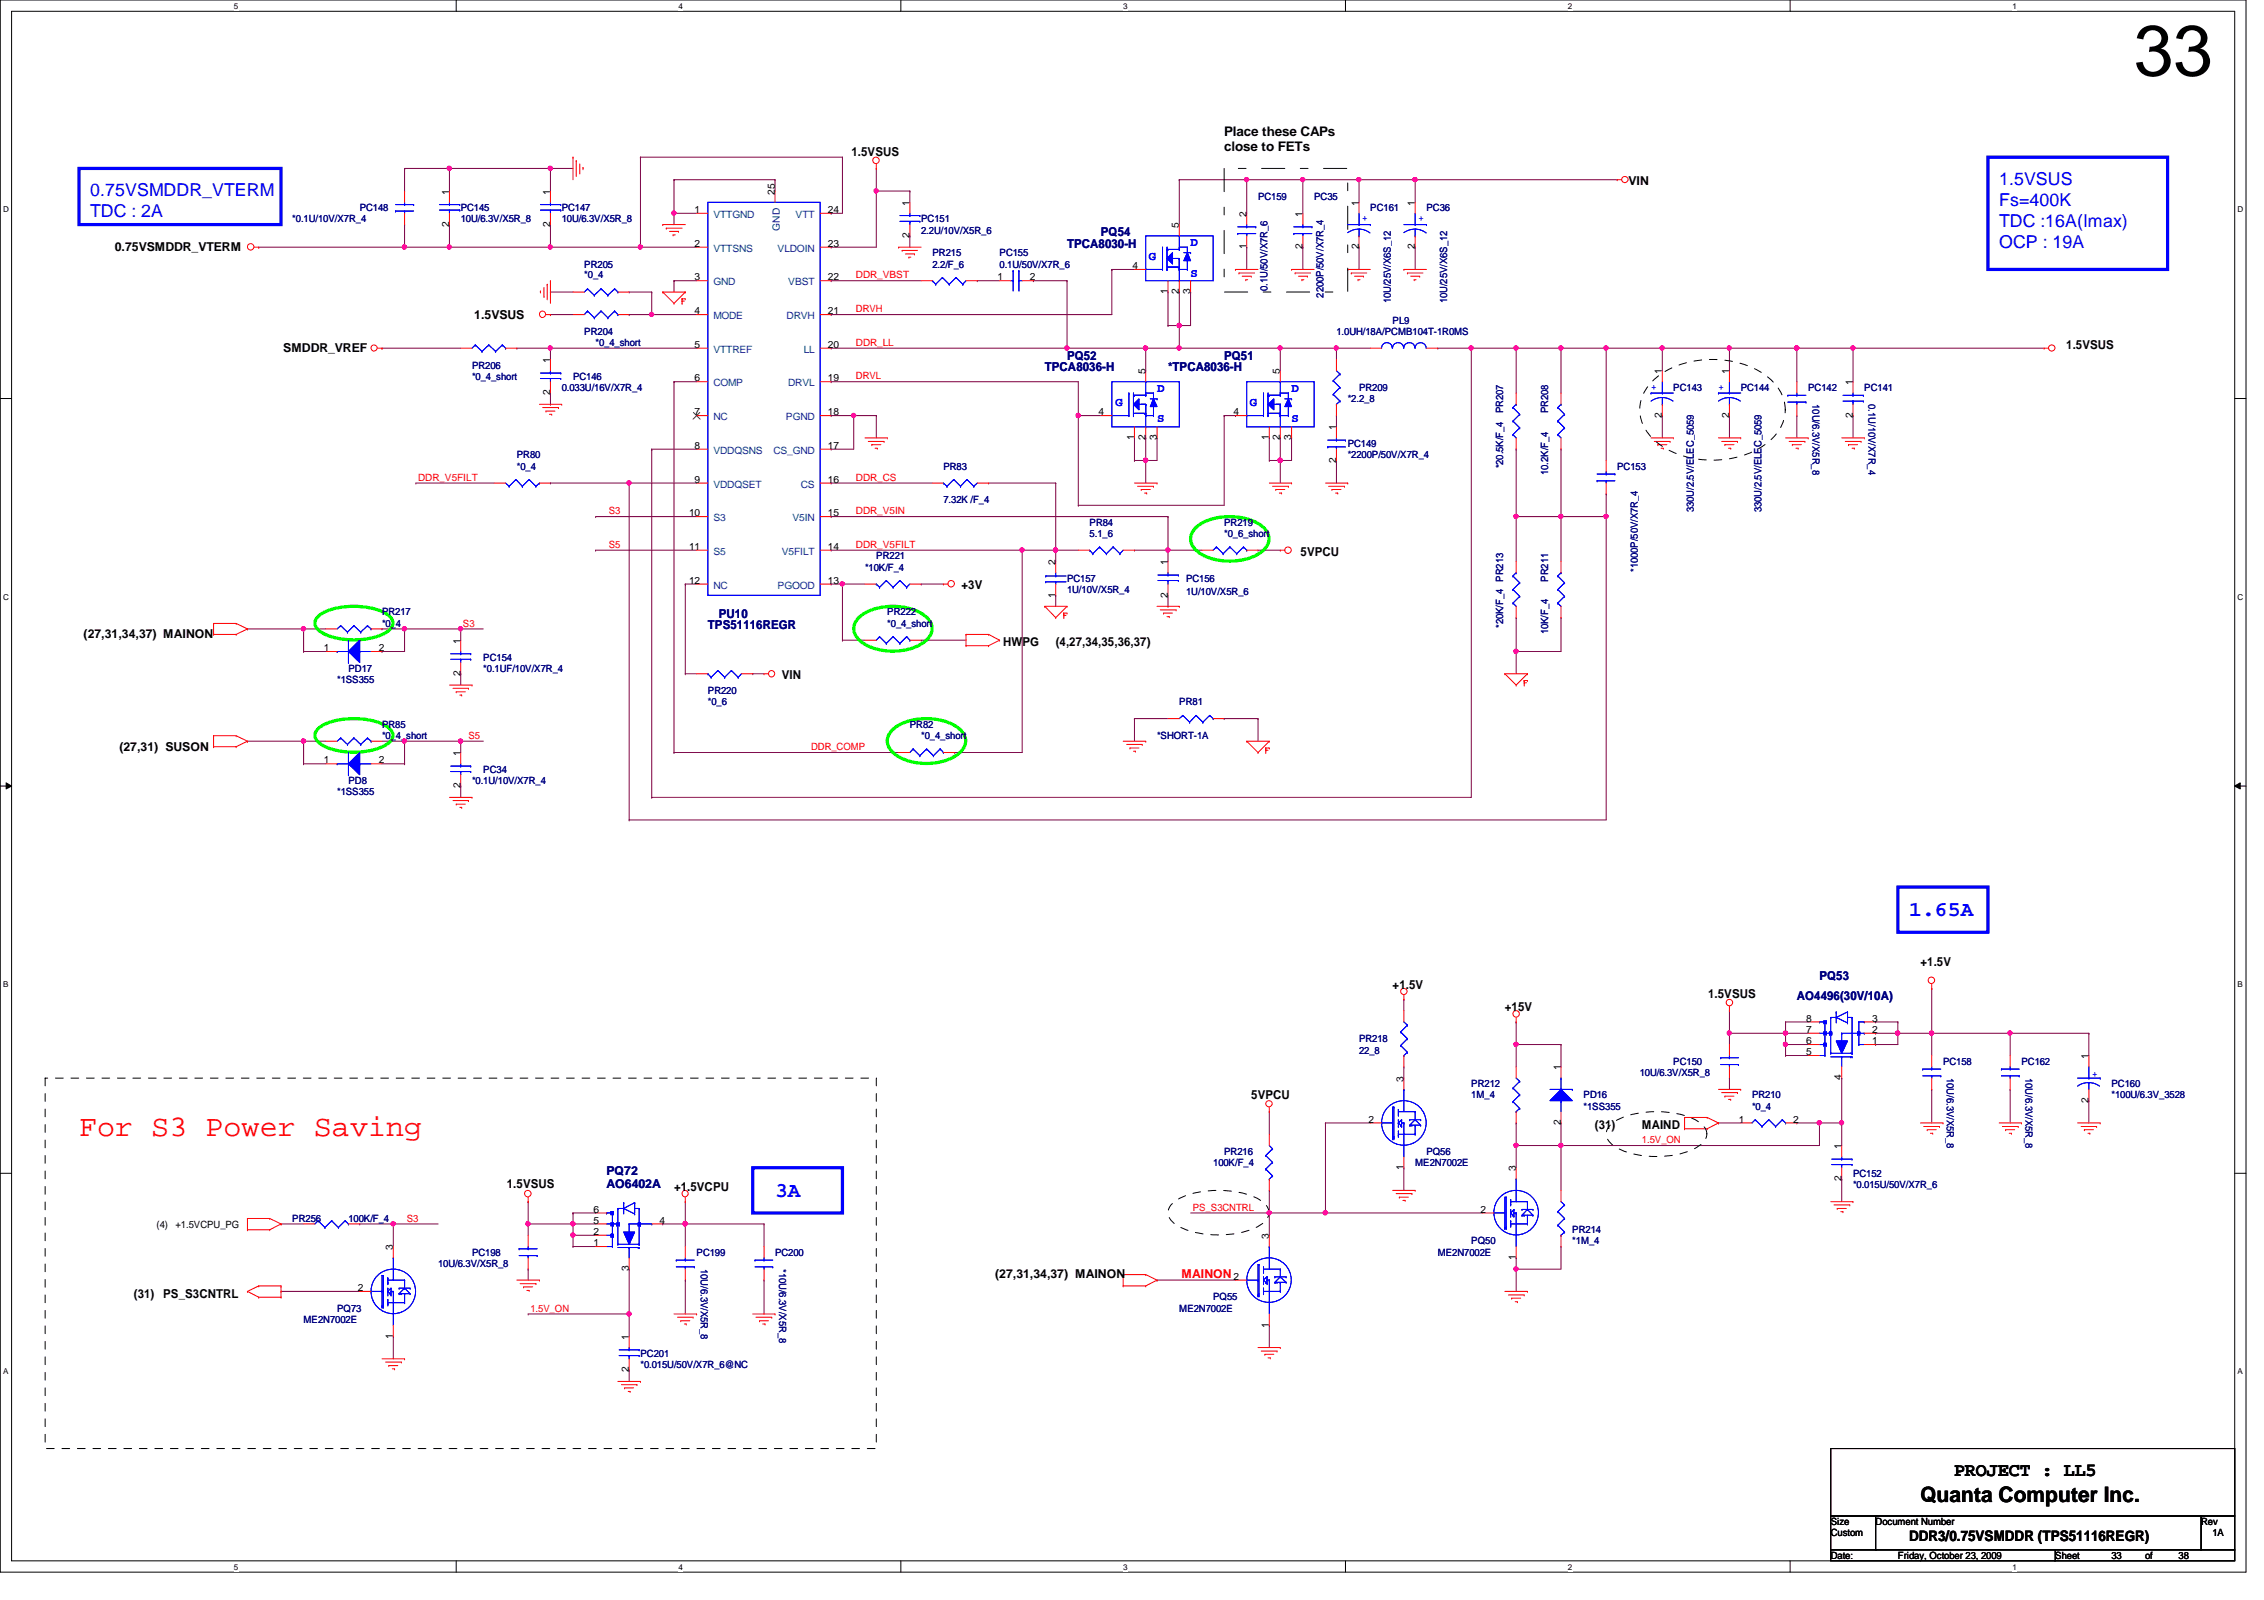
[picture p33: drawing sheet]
<svg xmlns="http://www.w3.org/2000/svg" width="297mm" height="210mm" viewBox="0 0 297 210" stroke-linecap="round" stroke-linejoin="round" font-family="sans-serif">
<defs><g id="words">
<text font-size="9.4" x="279.9" y="9.9">33</text>
<text font-size="3.9" fill="#f00" x="10.4" y="149">For S3 Power Saving</text>
<g font-size="2.8" fill="#00f">
<text x="250.5" y="120.2">1.65A</text>
<text x="101.7" y="157">3A</text>
</g>
<text font-size="2.8" x="252" y="197.1">Quanta Computer Inc.</text>
<text font-size="2.5" x="256.4" y="193.6">PROJECT : LL5</text>
<g font-size="2.3" fill="#00f">
<text x="11.9" y="25.7">0.75VSMDDR_VTERM</text>
<text x="11.9" y="28.5">TDC : 2A</text>
<text x="262.3" y="24.3">1.5VSUS</text>
<text x="262.3" y="27">Fs=400K</text>
<text x="262.3" y="29.8">TDC :16A(Imax)</text>
<text x="262.3" y="32.5">OCP : 19A</text>
</g>
<text font-size="1.9" x="250.5" y="202.1">DDR3/0.75VSMDDR (TPS51116REGR)</text>
<g font-size="1.7">
<text x="160.6" y="17.8">Place these CAPs</text>
<text x="160.6" y="19.9">close to FETs</text>
</g>
<g font-size="1.6">
<text x="111.7" y="20.4">1.5VSUS</text>
<text x="213.7" y="24.2">VIN</text>
<text x="15.1" y="32.9">0.75VSMDDR_VTERM</text>
<text x="62.2" y="41.9">1.5VSUS</text>
<text x="37.2" y="46.2">SMDDR_VREF</text>
<text x="271.1" y="45.7">1.5VSUS</text>
<text x="126.2" y="77.3">+3V</text>
<text x="170.6" y="73">5VPCU</text>
<text x="11" y="83.7">(27,31,34,37) MAINON</text>
<text x="102.6" y="89">VIN</text>
<text x="131.6" y="84.8">HWPG</text>
<text x="138.5" y="84.8">(4,27,34,35,36,37)</text>
<text x="15.7" y="98.5">(27,31) SUSON</text>
<text x="182.7" y="129.7">+1.5V</text>
<text x="224.1" y="130.9">1.5VSUS</text>
<text x="252" y="126.7">+1.5V</text>
<text x="197.4" y="132.6">+15V</text>
<text x="164.2" y="144.1">5VPCU</text>
<text x="209.3" y="148.1">(31)</text>
<text x="215.4" y="148.1">MAIND</text>
<text x="66.5" y="155.9">1.5VSUS</text>
<text x="88.4" y="156.2">+1.5VCPU</text>
<text x="130.6" y="167.7">(27,31,34,37) MAINON</text>
<text x="17.6" y="170.2">(31)</text>
<text x="21.4" y="170.2">PS_S3CNTRL</text>
</g>
<g font-size="1.6" fill="#000080">
<text x="140" y="32.5">TPCA8030-H</text>
<text x="144.4" y="31">PQ54</text>
<text x="140" y="47.2">PQ52</text>
<text x="160.6" y="47.2">PQ51</text>
<text x="137.1" y="48.7">TPCA8036-H</text>
<text x="153.2" y="48.7">*TPCA8036-H</text>
<text x="92.9" y="82.5">TPS51116REGR</text>
<text x="94.3" y="81.1">PU10</text>
<text x="235.8" y="131.2">AO4496(30V/10A)</text>
<text x="238.7" y="128.5">PQ53</text>
<text x="79.6" y="154.1">PQ72</text>
<text x="79.6" y="155.9">AO6402A</text>
</g>
<g font-size="1.6" fill="#00f">
<text x="150.7" y="34.1">G</text>
<text x="156.2" y="32.3">D</text>
<text x="156.2" y="36.3">S</text>
<text x="146.3" y="53.2">G</text>
<text x="151.8" y="51.4">D</text>
<text x="164" y="53.2">G</text>
<text x="169.5" y="51.4">D</text>
<text x="151.8" y="55.4">S</text>
<text x="169.5" y="55.4">S</text>
</g>
<text font-size="1.6" fill="#f00" x="155" y="167.6">MAINON</text>
<g font-size="1.3" fill="#000080">
<text x="38.4" y="29.2">*0.1U/10V/X7R_4</text>
<text x="47.2" y="27.7">PC148</text>
<text x="60.4" y="27.7">PC145</text>
<text x="60.4" y="29.2">10U/6.3V/X5R_8</text>
<text x="73.7" y="27.7">PC147</text>
<text x="73.7" y="29.2">10U/6.3V/X5R_8</text>
<text x="120.9" y="29.2">PC151</text>
<text x="165.1" y="26.2">PC159</text>
<text x="172.4" y="26.2">PC35</text>
<text x="179.8" y="27.7">PC161</text>
<text x="187.2" y="27.7">PC36</text>
<text x="76.7" y="35.1">PR205</text>
<text x="120.9" y="30.6">2.2U/10V/X5R_6</text>
<text x="122.3" y="33.6">PR215</text>
<text x="122.3" y="35.1">2.2/F_6</text>
<text x="131.1" y="33.6">PC155</text>
<text x="131.1" y="35.1">0.1U/50V/X7R_6</text>
<text x="76.7" y="36.5">*0_4</text>
<text x="166.3" y="38.2" transform="rotate(-90 166.3 38.2)">0.1U/50V/X7R_6</text>
<text x="173.6" y="39" transform="rotate(-90 173.6 39)">2200P/50V/X7R_4</text>
<text x="182.5" y="39.8" transform="rotate(-90 182.5 39.8)">10U/25V/X6S_12</text>
<text x="189.9" y="39.8" transform="rotate(-90 189.9 39.8)">10U/25V/X6S_12</text>
<text x="76.7" y="43.9">PR204</text>
<text x="78.1" y="45.4">*0_4_short</text>
<text x="175.3" y="43.9">1.0UH/18A/PCMB104T-1R0MS</text>
<text x="182.7" y="42.5">PL9</text>
<text x="61.9" y="48.3">PR206</text>
<text x="61.9" y="49.8">*0_4_short</text>
<text x="73.7" y="51.3">0.033U/16V/X7R_4</text>
<text x="75.2" y="49.8">PC146</text>
<text x="176.8" y="52.7">*2.2_8</text>
<text x="178.3" y="51.3">PR209</text>
<text x="219.5" y="51.3">PC143</text>
<text x="228.4" y="51.3">PC144</text>
<text x="237.2" y="51.3">PC142</text>
<text x="237.8" y="53" transform="rotate(90 237.8 53)">10U/6.3V/X5R_8</text>
<text x="244.6" y="51.3">PC141</text>
<text x="245.1" y="53" transform="rotate(90 245.1 53)">0.1U/10V/X7R_4</text>
<text x="176.8" y="58.6">PC149</text>
<text x="197.2" y="54.2" transform="rotate(-90 197.2 54.2)">PR207</text>
<text x="203.1" y="54.2" transform="rotate(-90 203.1 54.2)">PR208</text>
<text x="67.8" y="60.1">PR80</text>
<text x="67.8" y="61.6">*0_4</text>
<text x="123.8" y="61.6">PR83</text>
<text x="123.8" y="66">7.32K /F_4</text>
<text x="176.8" y="60.1">*2200P/50V/X7R_4</text>
<text x="197.2" y="61.4" transform="rotate(-90 197.2 61.4)">*20.5K/F_4</text>
<text x="203.1" y="62.3" transform="rotate(-90 203.1 62.3)">10.2K/F_4</text>
<text x="212.2" y="61.6">PC153</text>
<text x="143" y="69">PR84</text>
<text x="143" y="70.4">5.1_6</text>
<text x="160.6" y="69">PR219</text>
<text x="160.6" y="70.4">*0_6_short</text>
<text x="222.2" y="67.2" transform="rotate(-90 222.2 67.2)">330U/2.5V/ELEC_5059</text>
<text x="231.1" y="67.2" transform="rotate(-90 231.1 67.2)">330U/2.5V/ELEC_5059</text>
<text x="113.5" y="74.8">*10K/F_4</text>
<text x="115" y="73.4">PR221</text>
<text x="140" y="76.3">PC157</text>
<text x="140" y="77.8">1U/10V/X5R_4</text>
<text x="155.6" y="76.3">PC156</text>
<text x="203.1" y="76.3" transform="rotate(-90 203.1 76.3)">PR211</text>
<text x="214.9" y="75" transform="rotate(-90 214.9 75)">*1000P/50V/X7R_4</text>
<text x="50.1" y="80.7">PR217</text>
<text x="50.1" y="82.2">*0_4</text>
<text x="116.4" y="80.7">PR222</text>
<text x="116.4" y="82.2">*0_4_short</text>
<text x="155.6" y="78.1">1U/10V/X5R_6</text>
<text x="197.2" y="82.4" transform="rotate(-90 197.2 82.4)">*20K/F_4 PR213</text>
<text x="203.1" y="83.2" transform="rotate(-90 203.1 83.2)">10K/F_4</text>
<text x="44.2" y="89.6">*1SS355</text>
<text x="45.7" y="88.1">PD17</text>
<text x="63.4" y="86.7">PC154</text>
<text x="63.4" y="88.1">*0.1UF/10V/X7R_4</text>
<text x="50.1" y="95.5">PR85</text>
<text x="92.9" y="91.1">PR220</text>
<text x="92.9" y="92.5">*0_6</text>
<text x="119.4" y="95.5">PR82</text>
<text x="154.7" y="92.5">PR81</text>
<text x="50.1" y="96.9">*0_4_short</text>
<text x="63.4" y="101.4">PC34</text>
<text x="120.9" y="96.9">*0_4_short</text>
<text x="151.8" y="96.9">*SHORT-1A</text>
<text x="44.2" y="104.3">*1SS355</text>
<text x="45.7" y="102.8">PD8</text>
<text x="61.9" y="102.8">*0.1U/10V/X7R_4</text>
<text x="178.3" y="136.7">PR218</text>
<text x="178.3" y="138.2">22_8</text>
<text x="193" y="142.6">PR212</text>
<text x="215.1" y="141.1">10U/6.3V/X5R_8</text>
<text x="219.5" y="139.7">PC150</text>
<text x="254.9" y="139.7">PC158</text>
<text x="255.4" y="141.4" transform="rotate(90 255.4 141.4)">10U/6.3V/X5R_8</text>
<text x="265.2" y="139.7">PC162</text>
<text x="265.8" y="141.4" transform="rotate(90 265.8 141.4)">10U/6.3V/X5R_8</text>
<text x="277" y="142.6">PC160</text>
<text x="193" y="144.1">1M_4</text>
<text x="207.8" y="144.1">PD16</text>
<text x="207.8" y="145.6">*1SS355</text>
<text x="229.9" y="144.1">PR210</text>
<text x="229.9" y="145.6">*0_4</text>
<text x="277" y="144.1">*100U/6.3V_3528</text>
<text x="159.2" y="153">100K/F_4</text>
<text x="160.6" y="151.5">PR216</text>
<text x="185.7" y="153">ME2N7002E</text>
<text x="187.2" y="151.5">PQ56</text>
<text x="243.1" y="154.4">PC152</text>
<text x="243.1" y="155.9">*0.015U/50V/X7R_6</text>
<text x="38.4" y="160.3">PR256</text>
<text x="45.7" y="160.3">100K/F_4</text>
<text x="206.3" y="161.8">PR214</text>
<text x="57.5" y="166.2">10U/6.3V/X5R_8</text>
<text x="61.9" y="164.7">PC198</text>
<text x="91.4" y="164.7">PC199</text>
<text x="91.9" y="166.5" transform="rotate(90 91.9 166.5)">10U/6.3V/X5R_8</text>
<text x="101.7" y="164.7">PC200</text>
<text x="102.2" y="166.5" transform="rotate(90 102.2 166.5)">*10U/6.3V/X5R_8</text>
<text x="188.6" y="164.7">ME2N7002E</text>
<text x="193" y="163.2">PQ50</text>
<text x="206.3" y="163.2">*1M_4</text>
<text x="39.8" y="173.6">ME2N7002E</text>
<text x="44.2" y="172.1">PQ73</text>
<text x="154.7" y="172.1">ME2N7002E</text>
<text x="159.2" y="170.6">PQ55</text>
<text x="84" y="178">PC201</text>
<text x="84" y="179.5">*0.015U/50V/X7R_6@NC</text>
</g>
<g font-size="1.3">
<text x="58.9" y="29.8" transform="rotate(-90 58.9 29.8)">2</text>
<text x="58.9" y="25.5" transform="rotate(-90 58.9 25.5)">1</text>
<text x="72.2" y="29.8" transform="rotate(-90 72.2 29.8)">2</text>
<text x="72.2" y="25.5" transform="rotate(-90 72.2 25.5)">1</text>
<text x="91.1" y="27.9">1</text>
<text x="101.6" y="25.5" transform="rotate(-90 101.6 25.5)">25</text>
<text x="108.6" y="27.9">24</text>
<text x="119.3" y="27" transform="rotate(-90 119.3 27)">1</text>
<text x="154.7" y="29.9" transform="rotate(-90 154.7 29.9)">5</text>
<text x="163.5" y="28.4" transform="rotate(-90 163.5 28.4)">2</text>
<text x="170.9" y="28.4" transform="rotate(-90 170.9 28.4)">1</text>
<text x="178.3" y="27" transform="rotate(-90 178.3 27)">1</text>
<text x="185.6" y="27" transform="rotate(-90 185.6 27)">1</text>
<text x="91.1" y="32.4">2</text>
<text x="108.6" y="32.4">23</text>
<text x="119.3" y="31.2" transform="rotate(-90 119.3 31.2)">2</text>
<text x="148.6" y="35.3">4</text>
<text x="163.5" y="32.7" transform="rotate(-90 163.5 32.7)">1</text>
<text x="170.9" y="32.7" transform="rotate(-90 170.9 32.7)">2</text>
<text x="178.3" y="32.7" transform="rotate(-90 178.3 32.7)">2</text>
<text x="185.6" y="32.7" transform="rotate(-90 185.6 32.7)">2</text>
<text x="91.1" y="41.2">4</text>
<text x="91.1" y="36.8">3</text>
<text x="108.6" y="36.8">22</text>
<text x="108.6" y="41.2">21</text>
<text x="130.9" y="36.8">1</text>
<text x="135.1" y="36.8">2</text>
<text x="153.2" y="38.6" transform="rotate(-90 153.2 38.6)">1</text>
<text x="154.7" y="38.6" transform="rotate(-90 154.7 38.6)">2</text>
<text x="156.2" y="38.6" transform="rotate(-90 156.2 38.6)">3</text>
<text x="72.2" y="47.6" transform="rotate(-90 72.2 47.6)">1</text>
<text x="91.1" y="45.6">5</text>
<text x="108.6" y="45.6">20</text>
<text x="72.2" y="51.9" transform="rotate(-90 72.2 51.9)">2</text>
<text x="91.1" y="50">6</text>
<text x="108.6" y="50">19</text>
<text x="150.3" y="49.1" transform="rotate(-90 150.3 49.1)">5</text>
<text x="167.9" y="49.1" transform="rotate(-90 167.9 49.1)">5</text>
<text x="218.1" y="49.1" transform="rotate(-90 218.1 49.1)">1</text>
<text x="226.9" y="49.1" transform="rotate(-90 226.9 49.1)">1</text>
<text x="243.1" y="50.5" transform="rotate(-90 243.1 50.5)">1</text>
<text x="91.1" y="54.5">7</text>
<text x="91.1" y="58.9">8</text>
<text x="108.6" y="58.9">17</text>
<text x="108.6" y="54.5">18</text>
<text x="144.1" y="54.5">4</text>
<text x="148.8" y="57.8" transform="rotate(-90 148.8 57.8)">1</text>
<text x="150.3" y="57.8" transform="rotate(-90 150.3 57.8)">2</text>
<text x="151.8" y="57.8" transform="rotate(-90 151.8 57.8)">3</text>
<text x="161.8" y="54.5">4</text>
<text x="166.5" y="57.8" transform="rotate(-90 166.5 57.8)">1</text>
<text x="167.9" y="57.8" transform="rotate(-90 167.9 57.8)">2</text>
<text x="169.4" y="57.8" transform="rotate(-90 169.4 57.8)">3</text>
<text x="175.3" y="56.4" transform="rotate(-90 175.3 56.4)">1</text>
<text x="218.1" y="54.8" transform="rotate(-90 218.1 54.8)">2</text>
<text x="226.9" y="54.8" transform="rotate(-90 226.9 54.8)">2</text>
<text x="243.1" y="54.8" transform="rotate(-90 243.1 54.8)">2</text>
<text x="91.1" y="63.3">9</text>
<text x="108.6" y="63.3">16</text>
<text x="175.3" y="60.7" transform="rotate(-90 175.3 60.7)">2</text>
<text x="90.4" y="67.7">10</text>
<text x="108.6" y="67.7">15</text>
<text x="90.4" y="76.6">12</text>
<text x="90.4" y="72.1">11</text>
<text x="108.6" y="72.1">14</text>
<text x="108.6" y="76.6">13</text>
<text x="138.5" y="74.1" transform="rotate(-90 138.5 74.1)">2</text>
<text x="153.2" y="74.1" transform="rotate(-90 153.2 74.1)">1</text>
<text x="138.5" y="78.4" transform="rotate(-90 138.5 78.4)">1</text>
<text x="153.2" y="78.4" transform="rotate(-90 153.2 78.4)">2</text>
<text x="42.5" y="85.4">1</text>
<text x="49.7" y="85.4">2</text>
<text x="60.4" y="88.7" transform="rotate(-90 60.4 88.7)">2</text>
<text x="60.4" y="84.5" transform="rotate(-90 60.4 84.5)">1</text>
<text x="42.5" y="100.2">1</text>
<text x="49.7" y="100.2">2</text>
<text x="60.4" y="99.2" transform="rotate(-90 60.4 99.2)">1</text>
<text x="60.4" y="103.4" transform="rotate(-90 60.4 103.4)">2</text>
<text x="237" y="134">8</text>
<text x="237" y="135.5">7</text>
<text x="237" y="137">6</text>
<text x="245.6" y="135.5">2</text>
<text x="245.6" y="134">3</text>
<text x="245.6" y="137">1</text>
<text x="184.1" y="141.9" transform="rotate(-90 184.1 141.9)">3</text>
<text x="204.8" y="140.4" transform="rotate(-90 204.8 140.4)">1</text>
<text x="237" y="138.4">5</text>
<text x="241.6" y="141.7" transform="rotate(-90 241.6 141.7)">4</text>
<text x="274" y="138.9" transform="rotate(-90 274 138.9)">1</text>
<text x="179.5" y="147.3">2</text>
<text x="204.8" y="147.6" transform="rotate(-90 204.8 147.6)">2</text>
<text x="228.1" y="147.3">1</text>
<text x="235.3" y="147.3">2</text>
<text x="274" y="144.7" transform="rotate(-90 274 144.7)">2</text>
<text x="184.1" y="153.5" transform="rotate(-90 184.1 153.5)">1</text>
<text x="198.9" y="153.7" transform="rotate(-90 198.9 153.7)">3</text>
<text x="241.6" y="155" transform="rotate(-90 241.6 155)">2</text>
<text x="241.6" y="150.7" transform="rotate(-90 241.6 150.7)">1</text>
<text x="20.5" y="161">(4)</text>
<text x="23" y="161">+1.5VCPU_PG</text>
<text x="77.8" y="159.1">6</text>
<text x="77.8" y="160.5">5</text>
<text x="86.5" y="160.5">4</text>
<text x="194.3" y="159.1">2</text>
<text x="51.6" y="164" transform="rotate(-90 51.6 164)">3</text>
<text x="77.8" y="162">2</text>
<text x="77.8" y="163.5">1</text>
<text x="82.5" y="166.8" transform="rotate(-90 82.5 166.8)">3</text>
<text x="161.8" y="167.9">2</text>
<text x="166.5" y="162.5" transform="rotate(-90 166.5 162.5)">3</text>
<text x="198.9" y="165.3" transform="rotate(-90 198.9 165.3)">1</text>
<text x="46.9" y="169.4">2</text>
<text x="51.6" y="175.6" transform="rotate(-90 51.6 175.6)">1</text>
<text x="82.5" y="175.8" transform="rotate(-90 82.5 175.8)">1</text>
<text x="166.5" y="174.2" transform="rotate(-90 166.5 174.2)">1</text>
<text x="82.5" y="180" transform="rotate(-90 82.5 180)">2</text>
<text x="240.2" y="200.1">Size</text>
<text x="240.2" y="201.5">Custom</text>
<text x="246.1" y="200.1">Document Number</text>
<text x="288.8" y="200.1">Rev</text>
<text x="290.3" y="201.5">1A</text>
<text x="240.2" y="204.5">Date:</text>
<text x="249" y="204.5">Friday, October 23, 2009</text>
<text x="269.7" y="204.5">Sheet</text>
<text x="277" y="204.5">33</text>
<text x="281.4" y="204.5">of</text>
<text x="285.8" y="204.5">38</text>
</g>
<g font-size="1.3" fill="#004080">
<text x="93.6" y="28.6">VTTGND</text>
<text x="104.4" y="28.6">VTT</text>
<text x="93.6" y="33">VTTSNS</text>
<text x="102" y="33">VLDOIN</text>
<text x="102.3" y="30.3" transform="rotate(-90 102.3 30.3)">GND</text>
<text x="93.6" y="41.9">MODE</text>
<text x="93.6" y="37.4">GND</text>
<text x="103.2" y="41.9">DRVH</text>
<text x="103.4" y="37.4">VBST</text>
<text x="93.6" y="46.3">VTTREF</text>
<text x="105.4" y="46.3">LL</text>
<text x="93.6" y="50.7">COMP</text>
<text x="103.4" y="50.7">DRVL</text>
<text x="93.6" y="55.1">NC</text>
<text x="93.6" y="59.5">VDDQSNS</text>
<text x="101.5" y="59.5">CS_GND</text>
<text x="103.1" y="55.1">PGND</text>
<text x="93.6" y="64">VDDQSET</text>
<text x="105.1" y="64">CS</text>
<text x="93.6" y="68.4">S3</text>
<text x="104" y="68.4">V5IN</text>
<text x="93.6" y="77.2">NC</text>
<text x="93.6" y="72.8">S5</text>
<text x="102" y="77.2">PGOOD</text>
<text x="102.6" y="72.8">V5FILT</text>
</g>
<g font-size="1.3" fill="#00f">
<text x="178.7" y="29">+</text>
<text x="186.1" y="29">+</text>
<text x="216.6" y="51.1">+</text>
<text x="225.5" y="51.1">+</text>
<text x="274.5" y="141.3">+</text>
</g>
<g font-size="1.3" fill="#f00">
<text x="112.3" y="41">DRVH</text>
<text x="112.3" y="36.5">DDR_VBST</text>
<text x="112.3" y="45.4">DDR_LL</text>
<text x="112.3" y="49.8">DRVL</text>
<text x="54.9" y="63.1">DDR_V5FILT</text>
<text x="112.3" y="63.1">DDR_CS</text>
<text x="79.9" y="71.9">S5</text>
<text x="79.9" y="67.5">S3</text>
<text x="112.3" y="71.9">DDR_V5FILT</text>
<text x="112.3" y="67.5">DDR_V5IN</text>
<text x="60.7" y="82.2">S3</text>
<text x="61.5" y="96.9">S5</text>
<text x="106.4" y="98.4">DDR_COMP</text>
<text x="215.4" y="150">1.5V_ON</text>
<text x="53.4" y="160.3">S3</text>
<text x="156.5" y="158.8">PS_S3CNTRL</text>
<text x="69.6" y="172.1">1.5V_ON</text>
</g>
<g font-size="1.1">
<text x="30.7" y="1.1">5</text>
<text x="89" y="1.1">4</text>
<text x="147.4" y="1.1">3</text>
<text x="205.7" y="1.1">2</text>
<text x="264" y="1.1">1</text>
<text x=".4" y="27.9">D</text>
<text x="293.6" y="27.9">D</text>
<text x=".4" y="78.7">C</text>
<text x="293.6" y="78.7">C</text>
<text x=".4" y="129.5">B</text>
<text x="293.6" y="129.5">B</text>
<text x=".4" y="180.3">A</text>
<text x="293.6" y="180.3">A</text>
<text x="30.7" y="205.9">5</text>
<text x="89" y="205.9">4</text>
<text x="147.4" y="205.9">3</text>
<text x="205.7" y="205.9">2</text>
<text x="264" y="205.9">1</text>
</g>
</g></defs>
<path d="M0 0h294.7v206.2h-294.7zM1.5 1.5h291.7v203.3h-291.7z" fill="none" stroke="#000" stroke-width=".13"/>
<g fill="#fff">
<path d="M30.7 .2h.6v1.2h-.6z"/>
<path d="M30.7 204.9h.6v1.2h-.6z"/>
</g>
<path d="M59.9 0v1.5M59.9 204.8v1.4" fill="none" stroke="#000" stroke-width=".13"/>
<g fill="#fff">
<path d="M89 .2h.6v1.2h-.6z"/>
<path d="M89 204.9h.6v1.2h-.6z"/>
</g>
<path d="M118.2 0v1.5M118.2 204.8v1.4" fill="none" stroke="#000" stroke-width=".13"/>
<g fill="#fff">
<path d="M147.4 .2h.6v1.2h-.6z"/>
<path d="M147.4 204.9h.6v1.2h-.6z"/>
</g>
<path d="M176.5 0v1.5M176.5 204.8v1.4" fill="none" stroke="#000" stroke-width=".13"/>
<g fill="#fff">
<path d="M205.7 .2h.6v1.2h-.6z"/>
<path d="M205.7 204.9h.6v1.2h-.6z"/>
</g>
<path d="M234.9 0v1.5M234.9 204.8v1.4" fill="none" stroke="#000" stroke-width=".13"/>
<g fill="#fff">
<path d="M264 .2h.6v1.2h-.6z"/>
<path d="M264 204.9h.6v1.2h-.6z"/>
<path d="M.4 26.9h.8v1.2h-.8z"/>
<path d="M293.6 26.9h.7v1.2h-.7z"/>
<path d="M.4 77.7h.8v1.2h-.8z"/>
<path d="M293.6 77.7h.7v1.2h-.7z"/>
</g>
<path d="M0 52.3h1.5M293.2 52.3h1.5" fill="none" stroke="#000" stroke-width=".13"/>
<g fill="#fff">
<path d="M.4 128.5h.7v1.2h-.7z"/>
<path d="M293.6 128.5h.7v1.2h-.7z"/>
</g>
<path d="M0 103.1h1.5M.8 102.7l.7 .4-.7 .4zM293.2 103.1l.7-.4v.8zM293.2 103.1h1.5" fill="none" stroke="#000" stroke-width=".13"/>
<path d="M.8 102.7l.7 .4-.7 .4zM293.2 103.1l.7-.4v.8z" fill="#000"/>
<g fill="#fff">
<path d="M.4 179.3h.7v1.2h-.7z"/>
<path d="M293.6 179.3h.7v1.2h-.7z"/>
</g>
<path d="M0 153.9h1.5M293.2 153.9h1.5" fill="none" stroke="#000" stroke-width=".13"/>
<path d="M193 45.7h.1M193 45.7v58.9M243.1 45.7h.1M243.1 45.7h25.1" fill="none" stroke="#800040" stroke-width=".13"/>
<circle cx="193" cy="45.7" r=".29" fill="#f0f"/>
<circle cx="193" cy="45.7" r=".29" fill="none" stroke="#f0f" stroke-width=".13"/>
<path d="M53.1 97.2h.1M53.1 97.2h7.3" fill="none" stroke="#800040" stroke-width=".13"/>
<circle cx="53.1" cy="97.2" r=".29" fill="#f0f"/>
<circle cx="53.1" cy="97.2" r=".29" fill="none" stroke="#f0f" stroke-width=".13"/>
<path d="M185.7 23.6h.1M185.7 23.6h26.5M218.1 45.7h.1M218.1 45.7h8.8M226.9 45.7h.1M226.9 45.7v2.9M32.5 97.2h.1M32.5 97.2h7.3M39.8 100.2h.1M39.8 100.2h3" fill="none" stroke="#800040" stroke-width=".13"/>
<circle cx="218.1" cy="45.7" r=".29" fill="#f0f"/>
<circle cx="218.1" cy="45.7" r=".29" fill="none" stroke="#f0f" stroke-width=".13"/>
<path d="M226.9 54.5h.1M226.9 54.5v2.9M53.1 82.5h.1M53.1 82.5h7.3M60.4 82.5h.1M60.4 82.5v1.5" fill="none" stroke="#800040" stroke-width=".13"/>
<circle cx="53.1" cy="82.5" r=".29" fill="#f0f"/>
<circle cx="53.1" cy="82.5" r=".29" fill="none" stroke="#f0f" stroke-width=".13"/>
<g fill="none" stroke="#800040" stroke-width=".13">
<path d="M72.2 22.1h.1M72.2 22.1h3M78.1 72.2h.1M78.1 72.2h13.3M39.8 97.2h.1M39.8 97.2h3M50.1 97.2h3M53.1 97.2h.1M60.4 88.4h.1M60.4 97.2h.1M60.4 82.5h.1M60.4 88.4v1.5"/>
<path d="M60.4 97.2v1.5M60.4 82.5h3"/>
</g>
<circle cx="60.4" cy="82.5" r=".29" fill="#f0f"/>
<circle cx="60.4" cy="82.5" r=".29" fill="none" stroke="#f0f" stroke-width=".13"/>
<path d="M32.5 82.5h.1M32.5 82.5h7.3M60.4 97.2h.1M60.4 97.2h3M60.4 103.1h.1M60.4 103.1v1.5" fill="none" stroke="#800040" stroke-width=".13"/>
<circle cx="60.4" cy="97.2" r=".29" fill="#f0f"/>
<circle cx="60.4" cy="97.2" r=".29" fill="none" stroke="#f0f" stroke-width=".13"/>
<path d="M39.8 82.5h.1M39.8 82.5v3" fill="none" stroke="#800040" stroke-width=".13"/>
<circle cx="39.8" cy="82.5" r=".29" fill="#f0f"/>
<circle cx="39.8" cy="82.5" r=".29" fill="none" stroke="#f0f" stroke-width=".13"/>
<g fill="none" stroke="#800040" stroke-width=".13">
<path d="M39.8 85.5h.1M39.8 82.5h.1M39.8 97.2h.1M39.8 85.5h3M39.8 82.5h3M39.8 97.2v3M50.1 85.5h.1M53.1 82.5h.1M53.1 97.2h.1M53.1 82.5v3h-3M53.1 97.2v3M50.1 100.2h3"/>
<path d="M53.1 100.2h.1"/>
</g>
<circle cx="39.8" cy="97.2" r=".29" fill="#f0f"/>
<circle cx="39.8" cy="97.2" r=".29" fill="none" stroke="#f0f" stroke-width=".13"/>
<g fill="none" stroke="#800040" stroke-width=".13">
<path d="M53.1 32.4h.1M53.1 32.4h5.9M153.2 38.3h.1M153.2 38.3v4.4M156.2 38.3h.1M156.2 38.3v4.4h-1.5M50.1 45.7h.1M50.1 45.7h10.3M72.2 41.3h.1M72.2 41.3h3M150.3 57.4h.1M150.3 57.4v3"/>
<path d="M151.8 57.4h.1M151.8 57.4v3M154.7 42.7h.1M175.3 54.5h.1M175.3 54.5v1.5M89.9 76.6h.1M89.9 76.6v11.8M120.9 76.6h.1M120.9 76.6h2.9M165.1 72.2h.1M165.1 72.2h2.9M175.3 60.4h.1"/>
<path d="M175.3 60.4v3M50.1 82.5h.1M50.1 82.5h3M89.9 88.4h.1M89.9 88.4h1.5M82.5 107.6h.1M82.5 107.6h128.2"/>
</g>
<circle cx="53.1" cy="32.4" r=".29" fill="#f0f"/>
<circle cx="53.1" cy="32.4" r=".29" fill="none" stroke="#f0f" stroke-width=".13"/>
<path d="M72.2 38.3h.1M72.2 38.3h3M145.9 35.3h.1M145.9 35.3h2.9M185.7 32.4h.1M185.7 32.4v2.9M168 45.7h.1M168 45.7h7.3" fill="none" stroke="#800040" stroke-width=".13"/>
<circle cx="175.3" cy="45.7" r=".29" fill="#f0f"/>
<circle cx="175.3" cy="45.7" r=".29" fill="none" stroke="#f0f" stroke-width=".13"/>
<circle cx="167.9" cy="45.7" r=".29" fill="#f0f"/>
<circle cx="167.9" cy="45.7" r=".29" fill="none" stroke="#f0f" stroke-width=".13"/>
<path d="M185.7 23.6h.1M185.7 23.6v2.9" fill="none" stroke="#800040" stroke-width=".13"/>
<circle cx="185.6" cy="23.6" r=".29" fill="#f0f"/>
<circle cx="185.6" cy="23.6" r=".29" fill="none" stroke="#f0f" stroke-width=".13"/>
<path d="M53.1 22.1h.1M53.1 22.1v3M178.3 23.6h.1M178.3 23.6h7.4M148.8 57.4h.1M148.8 57.4v3M235.8 45.7h.1M235.8 45.7v4.4M243.1 45.7h.1M243.1 45.7v4.4" fill="none" stroke="#800040" stroke-width=".13"/>
<circle cx="243.1" cy="45.7" r=".29" fill="#f0f"/>
<circle cx="243.1" cy="45.7" r=".29" fill="none" stroke="#f0f" stroke-width=".13"/>
<g fill="none" stroke="#800040" stroke-width=".13">
<path d="M82.5 38.3h.1M82.5 38.3h3M85.5 38.3h.1M85.5 38.3v3M145.9 35.3h.1M145.9 35.3v6M218.1 54.5h.1M218.1 45.7h.1M218.1 45.7v2.9M218.1 54.5v2.9M235.8 54.5h.1M235.8 54.5v2.9"/>
<path d="M243.1 54.5h.1M243.1 54.5v2.9M153.2 72.2h.1M153.2 72.2v1.5"/>
</g>
<circle cx="85.5" cy="41.2" r=".29" fill="#f0f"/>
<circle cx="85.5" cy="41.2" r=".29" fill="none" stroke="#f0f" stroke-width=".13"/>
<g fill="none" stroke="#800040" stroke-width=".13">
<path d="M59 22.1h.1M59 22.1v3M154.7 23.6h.1M154.7 23.6v5.9M163.6 32.4h.1M163.6 23.6h.1M163.6 23.6v4.4M163.6 32.4v2.9M170.9 23.6h.1M170.9 32.4h.1M170.9 23.6v4.4M170.9 32.4v2.9"/>
<path d="M170.9 23.6h7.4M178.3 23.6h.1M178.3 23.6v2.9M85.5 41.3h.1M85.5 41.3h5.9M109 50.1h.1M109 50.1h32.5M78.1 67.8h.1M78.1 67.8h13.3"/>
</g>
<circle cx="178.3" cy="23.6" r=".29" fill="#f0f"/>
<circle cx="178.3" cy="23.6" r=".29" fill="none" stroke="#f0f" stroke-width=".13"/>
<circle cx="170.9" cy="23.6" r=".29" fill="#f0f"/>
<circle cx="170.9" cy="23.6" r=".29" fill="none" stroke="#f0f" stroke-width=".13"/>
<path d="M59 22.1h.1M59 22.1h13.2M72.2 22.1h.1M72.2 22.1v3M154.7 23.6h.1M154.7 23.6h8.9M178.3 32.4h.1M178.3 32.4v2.9M109 41.3h.1M109 41.3h36.9M141.5 54.5h.1M141.5 54.5h2.9" fill="none" stroke="#800040" stroke-width=".13"/>
<circle cx="72.2" cy="22.1" r=".29" fill="#f0f"/>
<circle cx="72.2" cy="22.1" r=".29" fill="none" stroke="#f0f" stroke-width=".13"/>
<circle cx="58.9" cy="22.1" r=".29" fill="#f0f"/>
<circle cx="58.9" cy="22.1" r=".29" fill="none" stroke="#f0f" stroke-width=".13"/>
<path d="M119.4 30.9h.1M119.4 30.9v1.5M140 36.8h.1M140 36.8v8.9h-31M109 45.7h.1M89.9 76.6h.1M89.9 76.6h1.5M138.5 78.1h.1M138.5 78.1v1.4M210.7 67.8h.1M210.7 67.8v39.8" fill="none" stroke="#800040" stroke-width=".13"/>
<circle cx="210.7" cy="67.7" r=".29" fill="#f0f"/>
<circle cx="210.7" cy="67.7" r=".29" fill="none" stroke="#f0f" stroke-width=".13"/>
<path d="M67.8 45.7h.1M67.8 45.7h4.4M110.5 76.6h.1M110.5 76.6h3M150.3 60.4h.1M150.3 60.4h1.5" fill="none" stroke="#800040" stroke-width=".13"/>
<circle cx="150.3" cy="60.4" r=".29" fill="#f0f"/>
<circle cx="150.3" cy="60.4" r=".29" fill="none" stroke="#f0f" stroke-width=".13"/>
<path d="M175.3 45.7h.1M175.3 45.7v1.5M148.8 60.4h.1M148.8 60.4h1.5M150.3 60.4h.1M150.3 60.4v3" fill="none" stroke="#800040" stroke-width=".13"/>
<circle cx="150.3" cy="60.4" r=".29" fill="#f0f"/>
<circle cx="150.3" cy="60.4" r=".29" fill="none" stroke="#f0f" stroke-width=".13"/>
<g fill="none" stroke="#800040" stroke-width=".13">
<path d="M53.1 29.5h.1M53.1 29.5v2.9M59 29.5h.1M59 29.5v2.9M72.2 29.5h.1M72.2 29.5v2.9M154.7 38.3h.1M154.7 38.3v7.4M153.2 42.7h.1M153.2 42.7h1.5M154.7 42.7h.1M98.8 88.4h.1"/>
<path d="M98.8 88.4h1.4M85.5 104.6h.1M85.5 104.6h107.5"/>
</g>
<circle cx="154.7" cy="42.7" r=".29" fill="#f0f"/>
<circle cx="154.7" cy="42.7" r=".29" fill="none" stroke="#f0f" stroke-width=".13"/>
<path d="M226.9 45.7h.1M226.9 45.7h8.9" fill="none" stroke="#800040" stroke-width=".13"/>
<circle cx="235.7" cy="45.7" r=".29" fill="#f0f"/>
<circle cx="235.7" cy="45.7" r=".29" fill="none" stroke="#f0f" stroke-width=".13"/>
<circle cx="226.9" cy="45.7" r=".29" fill="#f0f"/>
<circle cx="226.9" cy="45.7" r=".29" fill="none" stroke="#f0f" stroke-width=".13"/>
<path d="M101.7 23.6h.1M101.7 23.6v1.5M109 58.9h.1M112 54.5h.1M112 54.5v4.4h-3" fill="none" stroke="#800040" stroke-width=".13"/>
<circle cx="112" cy="54.5" r=".29" fill="#f0f"/>
<circle cx="112" cy="54.5" r=".29" fill="none" stroke="#f0f" stroke-width=".13"/>
<g fill="none" stroke="#800040" stroke-width=".13">
<path d="M33.9 32.4h.1M33.9 32.4h19.2M88.4 28h.1M88.4 36.8h.1M88.4 36.8h3M88.4 28h3M88.4 28v1.5M88.4 36.8v1.5M109 32.4h.1M109 32.4h6M119.4 25.1h.1M119.4 25.1v1.4"/>
<path d="M135.6 36.8h.1M135.6 36.8h4.4M72.2 45.7h.1M72.2 45.7h19.2M72.2 45.7v1.5M112 54.5h.1M112 54.5h3M54.6 63.4h.1M54.6 63.4h10.3M72.2 63.4h.1M72.2 63.4h10.3M138.5 72.2h.1"/>
<path d="M138.5 72.2v1.5"/>
</g>
<circle cx="72.2" cy="45.7" r=".29" fill="#f0f"/>
<circle cx="72.2" cy="45.7" r=".29" fill="none" stroke="#f0f" stroke-width=".13"/>
<g fill="none" stroke="#800040" stroke-width=".13">
<path d="M84 20.6h.1M84 20.6h26.5M84 20.6v11.8M110.5 20.6h.1M110.5 20.6v7.4M115 25.1h.1M115 22.1h.1M115 22.1v10.3M115 25.1h4.4M109 54.5h.1M109 54.5h3M115 54.5h.1"/>
<path d="M115 54.5v2.9M210.7 45.7h.1M210.7 45.7v14.7M109 72.2h.1M109 67.8h.1M109 72.2h25.1M109 67.8h44.2M153.2 67.8h.1M153.2 67.8v4.4"/>
</g>
<circle cx="114.9" cy="25" r=".29" fill="#f0f"/>
<circle cx="114.9" cy="25" r=".29" fill="none" stroke="#f0f" stroke-width=".13"/>
<path d="M85.5 58.9h.1M85.5 58.9v45.7M85.5 58.9h5.9M82.5 63.4h.1M82.5 63.4v44.2M82.5 63.4h8.9M125.3 98.7h.1M125.3 98.7h8.8" fill="none" stroke="#800040" stroke-width=".13"/>
<circle cx="82.5" cy="63.3" r=".29" fill="#f0f"/>
<circle cx="82.5" cy="63.3" r=".29" fill="none" stroke="#f0f" stroke-width=".13"/>
<path d="M88.4 23.6h.1M88.4 23.6v4.4M109 36.8h.1M109 36.8h11.9M88.4 50.1h.1M88.4 50.1v48.6M88.4 50.1h3M134.1 72.2h.1M134.1 72.2v26.5" fill="none" stroke="#800040" stroke-width=".13"/>
<circle cx="88.4" cy="28" r=".29" fill="#f0f"/>
<circle cx="88.4" cy="28" r=".29" fill="none" stroke="#f0f" stroke-width=".13"/>
<g fill="none" stroke="#800040" stroke-width=".13">
<path d="M88.4 23.6h.1M88.4 23.6h13.3M109 28h.1M109 28h1.5M128.2 36.8h.1M128.2 36.8h2.9M109 63.4h.1M109 63.4h13.3M138.5 63.4h.1M138.5 63.4v8.8M148.8 94.3h.1M148.8 94.3h4.4"/>
<path d="M148.8 94.3v2.9M160.6 94.3h.1M160.6 94.3h4.5M165.1 94.3h.1M165.1 94.3v2.9"/>
</g>
<circle cx="138.5" cy="72.2" r=".29" fill="#f0f"/>
<circle cx="138.5" cy="72.2" r=".29" fill="none" stroke="#f0f" stroke-width=".13"/>
<path d="M150.3 45.7h.1M150.3 45.7h4.4M88.4 98.7h.1M88.4 98.7h29.5" fill="none" stroke="#800040" stroke-width=".13"/>
<circle cx="154.7" cy="45.7" r=".29" fill="#f0f"/>
<circle cx="154.7" cy="45.7" r=".29" fill="none" stroke="#f0f" stroke-width=".13"/>
<circle cx="150.3" cy="45.7" r=".29" fill="#f0f"/>
<circle cx="150.3" cy="45.7" r=".29" fill="none" stroke="#f0f" stroke-width=".13"/>
<path d="M59 32.4h.1M59 32.4h13.2" fill="none" stroke="#800040" stroke-width=".13"/>
<circle cx="58.9" cy="32.4" r=".29" fill="#f0f"/>
<circle cx="58.9" cy="32.4" r=".29" fill="none" stroke="#f0f" stroke-width=".13"/>
<path d="M153.2 72.2h.1M153.2 72.2h4.5" fill="none" stroke="#800040" stroke-width=".13"/>
<circle cx="153.2" cy="72.2" r=".29" fill="#f0f"/>
<circle cx="153.2" cy="72.2" r=".29" fill="none" stroke="#f0f" stroke-width=".13"/>
<path d="M210.7 45.7h.1M210.7 45.7h7.4" fill="none" stroke="#800040" stroke-width=".13"/>
<circle cx="210.7" cy="45.7" r=".29" fill="#f0f"/>
<circle cx="210.7" cy="45.7" r=".29" fill="none" stroke="#f0f" stroke-width=".13"/>
<path d="M53.1 22.1h.1M53.1 22.1h5.9M163.6 23.6h.1M163.6 23.6h7.3" fill="none" stroke="#800040" stroke-width=".13"/>
<circle cx="163.5" cy="23.6" r=".29" fill="#f0f"/>
<circle cx="163.5" cy="23.6" r=".29" fill="none" stroke="#f0f" stroke-width=".13"/>
<path d="M72.2 32.4h.1M72.2 32.4h11.8" fill="none" stroke="#800040" stroke-width=".13"/>
<circle cx="72.2" cy="32.4" r=".29" fill="#f0f"/>
<circle cx="72.2" cy="32.4" r=".29" fill="none" stroke="#f0f" stroke-width=".13"/>
<path d="M138.5 72.2h.1M138.5 72.2h3" fill="none" stroke="#800040" stroke-width=".13"/>
<circle cx="138.5" cy="72.2" r=".29" fill="#f0f"/>
<circle cx="138.5" cy="72.2" r=".29" fill="none" stroke="#f0f" stroke-width=".13"/>
<path d="M84 32.4h.1M84 32.4h7.4M204.8 45.7h.1M204.8 45.7h5.9" fill="none" stroke="#800040" stroke-width=".13"/>
<circle cx="84" cy="32.4" r=".29" fill="#f0f"/>
<circle cx="84" cy="32.4" r=".29" fill="none" stroke="#f0f" stroke-width=".13"/>
<path d="M82.5 41.3h.1M82.5 41.3h3M235.8 45.7h.1M235.8 45.7h7.3M109 76.6h.1M109 76.6h1.5M129.7 63.4h.1M129.7 63.4h8.8" fill="none" stroke="#800040" stroke-width=".13"/>
<circle cx="235.7" cy="45.7" r=".29" fill="#f0f"/>
<circle cx="235.7" cy="45.7" r=".29" fill="none" stroke="#f0f" stroke-width=".13"/>
<path d="M198.9 45.7h.1M198.9 45.7v5.9M198.9 67.8h.1M198.9 67.8v5.9M204.8 67.8h.1M204.8 67.8v5.9" fill="none" stroke="#800040" stroke-width=".13"/>
<circle cx="198.9" cy="45.7" r=".29" fill="#f0f"/>
<circle cx="198.9" cy="45.7" r=".29" fill="none" stroke="#f0f" stroke-width=".13"/>
<path d="M198.9 58.9h.1M198.9 58.9v8.9M198.9 85.5h.1M198.9 85.5v2.9" fill="none" stroke="#800040" stroke-width=".13"/>
<circle cx="198.9" cy="85.4" r=".29" fill="#f0f"/>
<circle cx="198.9" cy="85.4" r=".29" fill="none" stroke="#f0f" stroke-width=".13"/>
<path d="M204.8 45.7h.1M204.8 45.7v5.9" fill="none" stroke="#800040" stroke-width=".13"/>
<circle cx="204.8" cy="45.7" r=".29" fill="#f0f"/>
<circle cx="204.8" cy="45.7" r=".29" fill="none" stroke="#f0f" stroke-width=".13"/>
<path d="M204.8 58.9h.1M204.8 58.9v8.9" fill="none" stroke="#800040" stroke-width=".13"/>
<circle cx="204.8" cy="67.7" r=".29" fill="#f0f"/>
<circle cx="204.8" cy="67.7" r=".29" fill="none" stroke="#f0f" stroke-width=".13"/>
<path d="M198.9 67.8h.1M198.9 67.8h5.9" fill="none" stroke="#800040" stroke-width=".13"/>
<circle cx="198.9" cy="67.7" r=".29" fill="#f0f"/>
<circle cx="198.9" cy="67.7" r=".29" fill="none" stroke="#f0f" stroke-width=".13"/>
<g fill="none" stroke="#800040" stroke-width=".13">
<path d="M175.3 45.7h.1M175.3 45.7h4.5M188.6 45.7h.1M188.6 45.7h16.2M193 45.7h.1M198.9 45.7h.1M204.8 67.8h.1M210.7 64.8h.1M210.7 64.8v3h-5.9M198.9 85.5h.1M198.9 81h.1M198.9 81v4.5"/>
<path d="M204.8 81h.1M204.8 81v4.5h-5.9M166.5 159.1h.1M166.5 159.1h7.4"/>
</g>
<circle cx="166.5" cy="159.1" r=".29" fill="#f0f"/>
<circle cx="166.5" cy="159.1" r=".29" fill="none" stroke="#f0f" stroke-width=".13"/>
<g fill="none" stroke="#800040" stroke-width=".13">
<path d="M198.9 134.1h.1M198.9 137h.1M198.9 134.1v5.9M198.9 137h5.9M204.8 137h.1M204.8 137v3M226.9 132.6h.1M226.9 132.6v3M204.8 150.3h.1M226.9 141.4h.1M226.9 141.4v1.5M235.8 147.3h.1"/>
<path d="M235.8 147.3h2.9M238.7 147.3h.1M238.7 147.3v3h-33.9"/>
</g>
<circle cx="198.9" cy="137" r=".29" fill="#f0f"/>
<circle cx="198.9" cy="137" r=".29" fill="none" stroke="#f0f" stroke-width=".13"/>
<path d="M253.4 135.6h.1M253.4 135.6v2.9M253.4 142.9h.1M253.4 142.9v4.4" fill="none" stroke="#800040" stroke-width=".13"/>
<circle cx="253.4" cy="135.5" r=".29" fill="#f0f"/>
<circle cx="253.4" cy="135.5" r=".29" fill="none" stroke="#f0f" stroke-width=".13"/>
<g fill="none" stroke="#800040" stroke-width=".13">
<path d="M184.2 140h.1M184.2 131.1h.1M184.2 131.1v1.5M184.2 140v1.4M234.3 134.1h.1M234.3 135.6h.1M234.3 137h.1M234.3 138.5h.1M234.3 134.1h2.9M234.3 135.6h2.9M234.3 137h2.9M234.3 138.5h2.9"/>
<path d="M234.3 137v1.5M246.1 134.1h.1M246.1 134.1h2.9M274.1 135.6h.1M274.1 135.6v2.9M173.9 159.1h.1M173.9 159.1h20.6M184.2 153.2h.1M184.2 153.2v3M198.9 147.3h.1M198.9 150.3h.1M198.9 147.3v5.9"/>
<path d="M225.5 147.3h.1M225.5 147.3h2.9M274.1 144.4h.1M274.1 144.4v2.9"/>
</g>
<circle cx="234.2" cy="137" r=".29" fill="#f0f"/>
<circle cx="234.2" cy="137" r=".29" fill="none" stroke="#f0f" stroke-width=".13"/>
<path d="M246.1 137h.1M249 135.6h.1M249 135.6v1.4h-2.9" fill="none" stroke="#800040" stroke-width=".13"/>
<circle cx="249" cy="135.5" r=".29" fill="#f0f"/>
<circle cx="249" cy="135.5" r=".29" fill="none" stroke="#f0f" stroke-width=".13"/>
<path d="M263.7 135.6h.1M263.7 135.6h10.4" fill="none" stroke="#800040" stroke-width=".13"/>
<circle cx="263.7" cy="135.5" r=".29" fill="#f0f"/>
<circle cx="263.7" cy="135.5" r=".29" fill="none" stroke="#f0f" stroke-width=".13"/>
<path d="M198.9 166.5h.1M198.9 166.5v2.9" fill="none" stroke="#800040" stroke-width=".13"/>
<circle cx="198.9" cy="166.5" r=".29" fill="#f0f"/>
<circle cx="198.9" cy="166.5" r=".29" fill="none" stroke="#f0f" stroke-width=".13"/>
<path d="M234.3 135.6h.1M234.3 135.6v1.4" fill="none" stroke="#800040" stroke-width=".13"/>
<circle cx="234.2" cy="135.5" r=".29" fill="#f0f"/>
<circle cx="234.2" cy="135.5" r=".29" fill="none" stroke="#f0f" stroke-width=".13"/>
<path d="M226.9 135.6h.1M226.9 135.6h7.4" fill="none" stroke="#800040" stroke-width=".13"/>
<circle cx="226.9" cy="135.5" r=".29" fill="#f0f"/>
<circle cx="226.9" cy="135.5" r=".29" fill="none" stroke="#f0f" stroke-width=".13"/>
<path d="M234.3 134.1h.1M234.3 134.1v1.5M249 134.1h.1M249 135.6h.1M249 134.1v1.5M253.4 129.7h.1M253.4 129.7v5.9h-4.4M204.8 147.3h.1M204.8 147.3v3" fill="none" stroke="#800040" stroke-width=".13"/>
<circle cx="204.8" cy="150.3" r=".29" fill="#f0f"/>
<circle cx="204.8" cy="150.3" r=".29" fill="none" stroke="#f0f" stroke-width=".13"/>
<path d="M238.7 147.3h.1M241.6 141.4h.1M241.6 141.4v5.9h-2.9" fill="none" stroke="#800040" stroke-width=".13"/>
<circle cx="241.6" cy="147.3" r=".29" fill="#f0f"/>
<circle cx="241.6" cy="147.3" r=".29" fill="none" stroke="#f0f" stroke-width=".13"/>
<circle cx="238.7" cy="147.3" r=".29" fill="#f0f"/>
<circle cx="238.7" cy="147.3" r=".29" fill="none" stroke="#f0f" stroke-width=".13"/>
<path d="M246.1 135.6h.1M246.1 135.6h2.9M173.9 147.3h.1M173.9 147.3v11.8" fill="none" stroke="#800040" stroke-width=".13"/>
<circle cx="173.9" cy="159.1" r=".29" fill="#f0f"/>
<circle cx="173.9" cy="159.1" r=".29" fill="none" stroke="#f0f" stroke-width=".13"/>
<path d="M173.9 147.3h.1M173.9 147.3h5.9M198.9 150.3h.1M198.9 150.3h5.9" fill="none" stroke="#800040" stroke-width=".13"/>
<circle cx="198.9" cy="150.3" r=".29" fill="#f0f"/>
<circle cx="198.9" cy="150.3" r=".29" fill="none" stroke="#f0f" stroke-width=".13"/>
<g fill="none" stroke="#800040" stroke-width=".13">
<path d="M166.5 57.4h.1M166.5 57.4v3M168 57.4h.1M168 57.4v3M169.5 57.4h.1M169.5 57.4v3h-3M166.5 60.4h.1M168 60.4h.1M226.9 135.6h.1M226.9 135.6v1.4M253.4 135.6h.1M253.4 135.6h10.3"/>
<path d="M263.7 135.6h.1M263.7 135.6v2.9M166.5 159.1h.1M166.5 145.8h.1M166.5 156.2h.1M166.5 145.8v3M166.5 156.2v5.9M204.8 150.3h.1M204.8 150.3v5.9M241.6 147.3h.1M241.6 154.7h.1M241.6 147.3v3"/>
<path d="M241.6 154.7v2.9M263.7 142.9h.1M263.7 142.9v4.4M151.8 167.9h.1M151.8 167.9h10.3M166.5 173.9h.1M166.5 173.9v2.9M198.9 166.5h.1M198.9 165h.1M198.9 165v1.5M204.8 163.5h.1M204.8 163.5v3h-5.9"/>
</g>
<circle cx="167.9" cy="60.4" r=".29" fill="#f0f"/>
<circle cx="167.9" cy="60.4" r=".29" fill="none" stroke="#f0f" stroke-width=".13"/>
<path d="M168 60.4h.1M168 60.4v3" fill="none" stroke="#800040" stroke-width=".13"/>
<circle cx="167.9" cy="60.4" r=".29" fill="#f0f"/>
<circle cx="167.9" cy="60.4" r=".29" fill="none" stroke="#f0f" stroke-width=".13"/>
<path d="M141.5 54.5h.1M141.5 50.1v16.2M154.7 45.7h.1M154.7 45.7h13.3M160.6 54.5h.1M160.6 54.5v11.8h-19.1M160.6 54.5h1.5M162.1 54.5h.1M168 45.7h.1M168 45.7v2.9M141.5 66.3h.1" fill="none" stroke="#800040" stroke-width=".13"/>
<circle cx="141.4" cy="54.5" r=".29" fill="#f0f"/>
<circle cx="141.4" cy="54.5" r=".29" fill="none" stroke="#f0f" stroke-width=".13"/>
<path d="M140 45.7h.1M140 45.7h10.3M150.3 45.7h.1M150.3 45.7v2.9" fill="none" stroke="#800040" stroke-width=".13"/>
<circle cx="140" cy="45.7" r=".29" fill="#f0f"/>
<circle cx="140" cy="45.7" r=".29" fill="none" stroke="#f0f" stroke-width=".13"/>
<path d="M134.1 72.2h.1M134.1 72.2h4.4" fill="none" stroke="#800040" stroke-width=".13"/>
<circle cx="134.1" cy="72.2" r=".29" fill="#f0f"/>
<circle cx="134.1" cy="72.2" r=".29" fill="none" stroke="#f0f" stroke-width=".13"/>
<path d="M110.5 76.6h.1M110.5 76.6v7.4M110.5 84h.1M110.5 84h3M120.9 84h.1M120.9 84h5.8" fill="none" stroke="#800040" stroke-width=".13"/>
<circle cx="110.5" cy="76.6" r=".29" fill="#f0f"/>
<circle cx="110.5" cy="76.6" r=".29" fill="none" stroke="#f0f" stroke-width=".13"/>
<path d="M72.2 53h.1M72.2 51.6v1.4M148.8 72.2h.1M148.8 72.2h4.4M153.2 79.5h.1M153.2 78.1v1.4M36.9 160.6h.1M36.9 160.6h2.9M47.2 160.6h.1M47.2 160.6h10.3M51.6 160.6h.1M51.6 160.6v2.9" fill="none" stroke="#800040" stroke-width=".13"/>
<circle cx="51.6" cy="160.5" r=".29" fill="#f0f"/>
<circle cx="51.6" cy="160.5" r=".29" fill="none" stroke="#f0f" stroke-width=".13"/>
<path d="M36.9 169.4h.1M36.9 169.4h10.3M51.6 175.3h.1M51.6 175.3v3M69.3 172.4h.1M69.3 172.4h13.2" fill="none" stroke="#800040" stroke-width=".13"/>
<circle cx="82.5" cy="172.4" r=".29" fill="#f0f"/>
<circle cx="82.5" cy="172.4" r=".29" fill="none" stroke="#f0f" stroke-width=".13"/>
<path d="M69.3 160.6h.1M69.3 160.6h5.9M75.2 162.1h.1M75.2 162.1h2.9M82.5 166.5h.1M82.5 166.5v5.9" fill="none" stroke="#800040" stroke-width=".13"/>
<circle cx="69.3" cy="160.5" r=".29" fill="#f0f"/>
<circle cx="69.3" cy="160.5" r=".29" fill="none" stroke="#f0f" stroke-width=".13"/>
<path d="M69.3 157.6h.1M69.3 157.6v3M75.2 159.1h.1M75.2 159.1v1.5M69.3 166.5h.1M69.3 166.5v1.4M89.9 167.9h.1M89.9 160.6h.1M89.9 160.6v2.9M89.9 167.9v4.5" fill="none" stroke="#800040" stroke-width=".13"/>
<circle cx="89.9" cy="160.5" r=".29" fill="#f0f"/>
<circle cx="89.9" cy="160.5" r=".29" fill="none" stroke="#f0f" stroke-width=".13"/>
<path d="M75.2 160.6h.1M75.2 160.6h2.9" fill="none" stroke="#800040" stroke-width=".13"/>
<circle cx="75.1" cy="160.5" r=".29" fill="#f0f"/>
<circle cx="75.1" cy="160.5" r=".29" fill="none" stroke="#f0f" stroke-width=".13"/>
<path d="M89.9 157.6h.1M89.9 157.6v3h-3M86.9 160.6h.1" fill="none" stroke="#800040" stroke-width=".13"/>
<circle cx="89.9" cy="160.5" r=".29" fill="#f0f"/>
<circle cx="89.9" cy="160.5" r=".29" fill="none" stroke="#f0f" stroke-width=".13"/>
<g fill="none" stroke="#800040" stroke-width=".13">
<path d="M69.3 160.6h.1M69.3 160.6v1.5M75.2 163.5h.1M75.2 162.1h.1M75.2 163.5h2.9M75.2 162.1v1.4M82.5 172.4h.1M82.5 179.7h.1M82.5 172.4v2.9M82.5 179.7v1.5M89.9 160.6h.1M89.9 160.6h10.3"/>
<path d="M100.2 160.6h.1M100.2 167.9h.1M100.2 160.6v2.9M100.2 167.9v4.5"/>
</g>
<circle cx="75.1" cy="162" r=".29" fill="#f0f"/>
<circle cx="75.1" cy="162" r=".29" fill="none" stroke="#f0f" stroke-width=".13"/>
<path d="M75.2 159.1h.1M75.2 159.1h2.9M156.2 159.1h10.3M166.5 159.1h.1M75.2 160.6h.1M75.2 160.6v1.5" fill="none" stroke="#800040" stroke-width=".13"/>
<g fill="none" stroke="#f00" stroke-width=".13">
<path d="M33.4 32.4h.5M33.9 32.4h.1M70.9 38.2h.1M70.9 38.2v.2M71.4 38.9h.1M71.4 37.7v1.2M71.8 37.3h.1M71.8 37.3v2M72.2 36.8h.1M72.2 36.8v3M75.2 20.6h.1M75.2 20.6v3"/>
<path d="M75.6 21.1h.1M75.6 21.1v2.1M76.1 22.7h.1M76.1 21.5v1.2M76.5 22h.1M76.5 22v.3M86.9 29.5h.1M86.9 38.3h.1M86.9 29.5h3M86.9 38.3h3M86.9 38.3l1.5 1.5M87.4 29.9h.1"/>
<path d="M87.4 29.9h2.1M87.8 30.4h1.2M88.3 30.8h.1M88.3 30.8h.3M88.4 39.8h.1M89 30.4h.1M89.5 39.2h.1M89.5 39.8h.1M89.5 39.5h.1M89.5 39.2h.4M89.5 39.2v.6M89.5 39.5h.3"/>
<path d="M89.9 38.3h.1M89.9 39.2h.1M89.9 38.3l-1.5 1.5M115 22.1h.1M115 21.5v.6M117.9 32.4h.1M117.9 32.4h3M118.4 32.9h.1M118.4 32.9h2M118.8 33.3h1.2M119.2 33.7h.1M119.2 33.7h.3"/>
<path d="M120 33.3h.1M162.1 35.3h.1M162.1 35.3h3M162.6 35.8h.1M162.6 35.8h2M163 36.2h1.2M163.4 36.7h.1M163.4 36.7h.3M164.2 36.2h.1M169.5 35.3h.1M169.5 35.3h2.9M169.9 35.8h.1"/>
<path d="M169.9 35.8h2.1M170.3 36.2h1.2M170.8 36.7h.1M170.8 36.7h.3M171.5 36.2h.1M176.8 35.3h.1M176.8 35.3h3M177.3 35.8h.1M177.3 35.8h2M177.7 36.2h1.2M178.2 36.7h.1M178.2 36.7h.2"/>
<path d="M178.9 36.2h.1M184.2 35.3h.1M184.2 35.3h3M184.7 35.8h.1M184.7 35.8h2M185.1 36.2h1.2M185.5 36.7h.1M185.5 36.7h.3M186.3 36.2h.1M212.2 23.6h.1M212.2 23.6h.6M49.5 45.7h.6"/>
<path d="M50.1 45.7h.1M70.8 53h2.9M71.2 53.5h2.1M71.6 53.9h.1M71.6 53.9h1.2M71.6 41.3h.6M72.1 54.4h.3M72.2 41.3h.1M72.4 54.4h.1M73.3 53.5h.1M73.7 53h.1M113.5 57.4h2.9"/>
<path d="M113.9 57.9h2.1M114.4 58.3h.1M114.4 58.3h1.2M114.8 58.8h.3M115.1 58.8h.1M116 57.9h.1M116.4 57.4h.1M198.9 51.6v1.4M198.9 57.4v1.5M216.6 57.4h2.9M217 57.9h2.1M217.5 58.3h.1"/>
<path d="M217.5 58.3h1.2M217.9 58.8h.3M218.2 58.8h.1M219.1 57.9h.1M219.5 57.4h.1M225.5 57.4h2.9M225.9 57.9h2.1M226.3 58.3h.1M226.3 58.3h1.2M226.8 58.8h.3M227.1 58.8h.1M228 57.9h.1"/>
<path d="M228.4 57.4h.1M234.3 57.4h2.9M234.7 57.9h2.1M235.2 58.3h.1M235.2 58.3h1.1M235.6 58.8h.3M235.9 58.8h.1M236.8 57.9h.1M237.2 57.4h.1M241.6 57.4h3M242.1 57.9h2.1M242.5 58.3h.1"/>
<path d="M242.5 58.3h1.2M243 58.8h.3M243.3 58.8h.1M244.2 57.9h.1M244.6 57.4h.1M268.2 45.7h.1M268.2 45.7h.6M64.9 63.4h1.4M70.8 63.4h1.4M123.8 76.6h.1M123.8 76.6h.6M137.1 79.5h.1"/>
<path d="M137.1 79.5h2.9M137.1 79.5l1.4 1.5M140 79.5h.1M140 79.5l-1.5 1.5M148.8 63.4h3M149.3 63.8h2M149.7 64.2h.1M149.7 64.2h1.2M150.2 64.7h.2M150.4 64.7h.1M151.3 63.8h.1M151.8 63.4h.1"/>
<path d="M151.8 79.5h2.9M154.7 79.5h.1M166.5 63.4h3M167 63.8h2M167.4 64.2h.1M167.4 64.2h1.2M167.8 64.7h.3M168 72.2h.1M168 72.2h.6M168.1 64.7h.1M169 63.8h.1M169.5 63.4h.1"/>
<path d="M173.9 63.4h2.9M174.3 63.8h2.1M174.7 64.2h.1M174.7 64.2h1.2M175.2 64.7h.3M175.5 64.7h.1M176.4 63.8h.1M176.8 63.4h.1M28 98h.1M28 96.5h.1M28 83.2h.1M28 81.8h.1"/>
<path d="M28 83.2h3M28 98h3M28 81.8v1.4M28 96.5v1.5M28 96.5h3M28 81.8h3M31 98h.1M31 96.5h.1M31 83.2h.1M31 81.8h.1M31 96.5l1.5 .7M31 81.8l1.5 .7"/>
<path d="M32.5 97.2h.1M32.5 82.5h.1M32.5 97.2l-1.5 .8M32.5 82.5l-1.5 .7M59 89.9h2.9M59.4 90.3h2.1M59.9 90.8h.1M59.9 90.8h1.1M60.3 91.2h.3M60.6 91.2h.1M61.5 90.3h.1M61.9 89.9h.1"/>
<path d="M100.2 88.4h.1M100.2 88.4h.6M126.7 83.2h.1M126.7 84.7h.1M126.7 84.7h3M126.7 83.2h3M126.7 83.2v1.5M129.7 84.7h.1M129.7 83.2h.1M129.7 83.2l1.4 .8M131.1 84h.1M131.1 84l-1.4 .7"/>
<path d="M138.5 81h.1M139.6 80.4h.1M139.6 81h.1M139.6 80.7h.1M139.6 80.4h.4M139.6 80.4v.6M139.6 80.7h.3M140 80.4h.1M147.4 97.2h2.9M147.8 97.7h2.1M148.2 98.1h.1M148.2 98.1h1.2"/>
<path d="M148.7 98.6h.3M149 98.6h.1M149.9 97.7h.1M150.3 97.2h.1M152.2 80h2.1M152.7 80.4h.1M152.7 80.4h1.1M153.1 80.9h.3M153.4 80.9h.1M154.3 80h.1M163.6 97.2h.1M163.6 97.2h2.9"/>
<path d="M163.6 97.2l1.5 1.5M165.1 98.7h.1M166.1 98.1h.1M166.1 98.7h.1M166.1 98.4h.1M166.1 98.1h.4M166.1 98.1v.6M166.1 98.4h.3M166.5 97.2h.1M166.5 98.1h.1M166.5 97.2l-1.4 1.5M197.4 88.4h.1"/>
<path d="M197.4 88.4h3M197.4 88.4l1.5 1.5M198.9 89.9h.1M200 89.3h.1M200 89.9h.1M200 89.6h.1M200 89.3h.4M200 89.3v.6M200 89.6h.3M200.4 88.4h.1M200.4 89.3h.1M200.4 88.4l-1.5 1.5"/>
<path d="M59 104.6h2.9M59.4 105h2.1M59.9 105.5h.1M59.9 105.5h1.1M60.3 105.9h.3M60.6 105.9h.1M61.5 105h.1M61.9 104.6h.1M184.2 131.1h.1M184.2 130.5v.6M198.9 134.1h.1M198.9 133.5v.6"/>
<path d="M226.9 132.6h.1M226.9 132v.6M253.4 129.7h.1M253.4 129.1v.6M253.4 138.5v1.5M32.5 159.9h.1M32.5 159.9h2.9M32.5 159.9v1.4M35.4 159.9h.1M35.4 159.9l1.5 .7M69.3 157.6h.1M69.3 157.1v.5"/>
<path d="M89.9 157.6h.1M89.9 157.1v.5M166.5 145.8h.1M166.5 145.2v.6M182.7 156.2h3M183.2 156.6h2M183.6 157.1h.1M183.6 157.1h1.2M184.1 157.5h.3M184.4 157.5h.1M185.2 156.6h.1M185.7 156.2h.1"/>
<path d="M221 148.1h.1M221 146.6h.1M221 148.1h3M221 146.6v1.5M221 146.6h3M224 148.1h.1M224 146.6h.1M224 146.6l1.5 .7M225.5 147.3h.1M225.5 147.3l-1.5 .8M225.5 142.9h2.9M225.9 143.3h2.1"/>
<path d="M226.3 143.8h.1M226.3 143.8h1.2M226.8 144.2h.3M227.1 144.2h.1M228 143.3h.1M228.4 142.9h.1M240.2 157.6h2.9M240.6 158.1h2.1M241 158.5h.1M241 158.5h1.2M241.5 159h.3M241.8 159h.1"/>
<path d="M242.7 158.1h.1M243.1 157.6h.1M252 147.3h2.9M252.4 147.8h2.1M252.9 148.2h.1M252.9 148.2h1.1M253.3 148.7h.3M253.4 141.4v1.5M253.6 148.7h.1M254.5 147.8h.1M254.9 147.3h.1M262.3 147.3h2.9"/>
<path d="M262.7 147.8h2.1M263.1 148.2h.1M263.1 148.2h1.2M263.6 148.7h.3M263.9 148.7h.1M264.8 147.8h.1M265.2 147.3h.1M272.6 147.3h2.9M273 147.8h2.1M273.5 148.2h.1M273.5 148.2h1.2M273.9 148.7h.3"/>
<path d="M274.2 148.7h.1M275.1 147.8h.1M275.5 147.3h.1M32.5 161.3h.1M32.5 169.4h.1M32.5 161.3h2.9M32.5 169.4l1.4 .8M33.9 170.2h.1M33.9 168.7h.1M33.9 168.7h3M33.9 170.2h3M33.9 168.7l-1.4 .7"/>
<path d="M35.4 161.3h.1M36.9 160.6h.1M36.9 168.7h.1M36.9 170.2h.1M36.9 160.6l-1.5 .7M36.9 168.7v1.5M47.2 169.4h1.5M50.1 178.3h3M50.6 178.7h2.1M51 179.2h.1M51 179.2h1.2M51.5 179.6h.3"/>
<path d="M51.6 163.5v1.5M51.6 173.9v1.4M51.8 179.6h.1M52.7 178.7h.1M53.1 178.3h.1M67.8 167.9h3M68.2 168.4h2.1M68.7 168.8h.1M68.7 168.8h1.2M69.1 169.3h.3M69.4 169.3h.1M70.3 168.4h.1"/>
<path d="M70.8 167.9h.1M88.4 172.4h3M88.9 172.8h2M89.3 173.3h.1M89.3 173.3h1.2M89.8 173.7h.2M90 173.7h.1M90.9 172.8h.1M91.4 172.4h.1M98.8 172.4h2.9M99.2 172.8h2.1M99.6 173.3h.1"/>
<path d="M99.6 173.3h1.2M100.1 173.7h.3M100.4 173.7h.1M101.3 172.8h.1M101.7 172.4h.1M147.4 168.7h.1M147.4 167.2h.1M147.4 168.7h2.9M147.4 167.2v1.5M147.4 167.2h2.9M150.3 168.7h.1M150.3 167.2h.1"/>
<path d="M150.3 167.2l1.5 .7M151.8 167.9h.1M151.8 167.9l-1.5 .8M162.1 167.9h1.5M165.1 176.8h2.9M165.5 177.2h2.1M165.9 177.7h.1M165.9 177.7h1.2M166.4 178.1h.3M166.5 162.1v1.4M166.5 172.4v1.5M166.7 178.1h.1"/>
<path d="M167.6 177.2h.1M168 176.8h.1M197.4 169.4h3M197.9 169.9h2.1M198.3 170.3h.1M198.3 170.3h1.2M198.8 170.8h.3M199.1 170.8h.1M200 169.9h.1M200.4 169.4h.1M81.1 181.2h2.9M81.5 181.7h2.1"/>
<path d="M82 182.1h.1M82 182.1h1.1M82.4 182.5h.3M82.7 182.5h.1M83.6 181.7h.1M84 181.2h.1"/>
<circle cx="32.9" cy="32.4" r=".43"/>
<circle cx="114.9" cy="21" r=".43"/>
<circle cx="213.2" cy="23.6" r=".42"/>
<circle cx="49.1" cy="45.7" r=".4"/>
<circle cx="71.2" cy="41.2" r=".42"/>
<circle cx="269.2" cy="45.7" r=".42"/>
<circle cx="124.8" cy="76.6" r=".43"/>
<circle cx="169" cy="72.2" r=".43"/>
<circle cx="101.2" cy="88.4" r=".42"/>
<circle cx="184.2" cy="130.1" r=".42"/>
<circle cx="198.9" cy="133" r=".43"/>
<circle cx="226.9" cy="131.5" r=".43"/>
<circle cx="253.4" cy="128.6" r=".43"/>
<circle cx="69.3" cy="156.6" r=".43"/>
<circle cx="89.9" cy="156.6" r=".42"/>
<circle cx="166.5" cy="144.8" r=".42"/>
</g>
<path d="M240.2 190h53v8.9h-53zM240.2 198.9h5.9v4.4h-5.9zM246.1 198.9h42.7v4.4h-42.7zM288.8 198.9h4.4v4.4h-4.4zM240.2 203.3h29.5v1.5h-29.5zM269.7 203.3h23.5v1.5h-23.5z" fill="none" stroke="#000" stroke-width=".13"/>
<path d="M160.6 22.1h16.2v16.2h-16.2z" fill="none" stroke="#000" stroke-width=".13" stroke-dasharray="3 2 1 2"/>
<path d="M10.4 22.1h26.5v7.4h-26.5zM260.8 20.6h23.6v14.7h-23.6zM249 116.4h11.8v5.9h-11.8zM98.8 153.2h11.7v5.9h-11.7z" fill="none" stroke="#00f" stroke-width=".42"/>
<path d="M217.1 49.7a12 12 0 0 1 10.1-2.3 9.4 9.4 0 0 1 6.3 3.8 5 5 0 0 1-1.3 6.6 12.5 12.5 0 0 1-12.4 1.7 7.2 7.2 0 0 1-4.6-4.8 5.3 5.3 0 0 1 1.9-5zM5.9 141.4h109.1v48.6h-109.1zM153.7 158.1a7.6 7.6 0 0 1 5-1.9 11.5 11.5 0 0 1 6.9 1.4 1.66 1.66 0 0 1 .9 1.5 1.66 1.66 0 0 1-.9 1.5 11.7 11.7 0 0 1-8.1 1.2 7 7 0 0 1-3.8-1.7 1.48 1.48 0 0 1 0-2zM211.1 147.7a7.6 7.6 0 0 1 5-1.8 11.3 11.3 0 0 1 6.9 1.4 1.66 1.66 0 0 1 0 2.9 11.4 11.4 0 0 1-8 1.3 7 7 0 0 1-3.9-1.7 1.48 1.48 0 0 1 0-2.1z" fill="none" stroke="#000" stroke-width=".13" stroke-dasharray="1 1 1 1 1 1 1 1"/>
<path d="M157.1 69a7.9 7.9 0 0 1 8.2-.2 2.07 2.07 0 0 1 1.2 1.9 2.07 2.07 0 0 1-1.2 1.9 7.8 7.8 0 0 1-8.2-.3 1.98 1.98 0 0 1 0-3.3zM41.7 80.9a7.1 7.1 0 0 1 4.7-1.4 7.2 7.2 0 0 1 4.8 1.4 1.1 1.1 0 0 1 0 1.7 7.2 7.2 0 0 1-4.8 1.3 7.2 7.2 0 0 1-4.7-1.3 1.11 1.11 0 0 1 0-1.7zM41.7 95.6a7.1 7.1 0 0 1 4.7-1.3 7.2 7.2 0 0 1 4.8 1.3 1.1 1.1 0 0 1 0 1.7 7.2 7.2 0 0 1-4.8 1.4 7.2 7.2 0 0 1-4.7-1.4 1.11 1.11 0 0 1 0-1.7zM112.9 80.8a7.8 7.8 0 0 1 8.2-.2 2.07 2.07 0 0 1 1.2 1.9 2.07 2.07 0 0 1-1.2 1.9 7.7 7.7 0 0 1-8.2-.3 1.97 1.97 0 0 1 0-3.3zM117.3 95.6a7.8 7.8 0 0 1 8.2-.3 2.07 2.07 0 0 1 1.2 1.9 2.07 2.07 0 0 1-1.2 1.9 7.7 7.7 0 0 1-8.2-.3 1.97 1.97 0 0 1 0-3.2z" fill="none" stroke="#0f0" stroke-width=".42"/>
<g fill="none" stroke="#00f" stroke-width=".13">
<path d="M198.5 57h.1M198.5 55.2h.1M198.5 53.5h.1M198.5 57l.4 .4M198.5 55.2l.9 .9M198.5 53.5l.9 .9M198.9 53h.1M198.9 53l-.4 .5M199.4 56.1h.1M199.4 54.4h.1M199.4 56.1l-.9 .9M199.4 54.4l-.9 .8"/>
<path d="M66.3 63.4l.5 .4M66.8 63.8h.1M67.7 62.9h.1M67.7 62.9l-.9 .9M67.7 62.9l.8 .9M68.5 63.8h.1M69.4 62.9h.1M69.4 62.9l-.9 .9M69.4 62.9l.9 .9M70.3 63.8h.1M70.8 63.4h.1M70.8 63.4l-.5 .4"/>
<path d="M253.4 140v.3M252.3 140.3h.1M252.3 140.3h2.3M252.3 141.1h2.3M253.4 141.1h.1M253.4 140.3h.1M253.4 141.1v.3M254.6 141.1h.1M48.7 169.4h1.4M50.1 171.3h.1M50.1 169.4h.1M50.1 171.5h.1"/>
<path d="M50.1 171.5h.2M50.3 167.3h.1M50.3 171.2h.1M50.3 171.5h.1M50.3 167.3h-.2v4.2M50.3 167.3v4.2M50.9 167.9h.1M50.9 169.4h.1M50.9 169h.1M50.9 169.9h.1M50.9 170.5h.1M50.9 171h.1"/>
<path d="M50.9 167.6h.1M50.9 168.2h.1M50.9 168.4h.1M50.9 170.9h.1M50.9 171.2h.1M50.9 167.9h2.2M50.9 169.4l.3 .3M50.9 167.6v.8M50.9 169v.9M50.9 170.5v.7M50.9 170.9h2.2M51.2 169.7h.1"/>
<path d="M51.2 169.7l.1 .2M51.3 169.9h.1M51.3 169h.1M51.3 169.4h.1M51.3 169.4h.3M51.3 169l-.4 .4M51.3 169v.9M51.6 169.4h.1M51.6 165h.1M51.6 165v2.9M51.6 169.4v4.5M52.4 169.7h.1"/>
<path d="M52.4 169h.1M52.4 169.7h1.4M52.4 169h1.4M52.5 169.7h.1M52.7 169.7h.1M53.1 169.7h.1M53.1 167.9h.1M53.1 169h.1M53.1 170.9h.1M53.1 167.9v1.1M53.1 169.7v1.2M53.1 169l.7 .7"/>
<path d="M53.1 169l-.7 .7M53.8 169.7h.1M53.8 169h.1M163.6 167.9h1.5M165.1 169.9h.1M165.1 167.9h.1M165.1 170h.1M165.2 165.9h.1M165.2 169.7h.1M165.2 170h.1M165.2 165.9h-.1v4.1M165.2 165.9v4.1"/>
<path d="M165.8 166.5h.1M165.8 167.9h.1M165.8 167.5h.1M165.8 168.4h.1M165.8 169h.1M165.8 169.6h.1M165.8 166.2h.1M165.8 166.8h.1M165.8 166.9h.1M165.8 169.4h.1M165.8 169.7h.1M165.8 169.4h2.2"/>
<path d="M165.8 166.5h2.2M165.8 167.9l.4 .5M165.8 166.2v.7M165.8 167.5v.9M165.8 169v.7M166.1 168.2h.1M166.2 168.4h.1M166.2 167.5h.1M166.2 167.9h.1M166.2 167.9h.3M166.2 167.5l-.4 .4M166.2 167.5v.9"/>
<path d="M166.5 167.9h.1M166.5 163.5h.1M166.5 163.5v3M166.5 167.9v4.5M167.3 168.2h.1M167.3 167.5h.1M167.3 168.2h1.4M167.3 167.5h1.4M167.4 168.2h.1M167.6 168.2h.1M168 168.2h.1M168 166.5h.1"/>
<path d="M168 167.5h.1M168 169.4h.1M168 166.5v1M168 168.2v1.2M168 167.5l.7 .7M168 167.5l-.7 .7M168.7 168.2h.1M168.7 167.5h.1"/>
<circle cx="51.6" cy="169.4" r="2.93"/>
<circle cx="166.5" cy="167.9" r="2.93"/>
</g>
<path d="M81.8 161.6h1.5l-.8 1.6z" fill="#00f"/>
<g fill="none" stroke="#00f" stroke-width=".13">
<path d="M79.6 159.1h.1M79.6 159.1h.7M80.2 159h.1M80.2 159.3h.1M80.2 159.1h.1M80.2 159v.3M80.2 159h.3M80.2 159.3h.3M80.3 159h.1M80.3 159.1h.1M80.3 159.1v4.4M80.5 159h.1"/>
<path d="M80.5 159.3h.1M80.5 159v.3M81.1 158.5h.1M81.1 158.5v4.7M81.1 158.5h.7M81.8 157.8h.1M81.8 158.5h.1M81.8 157.8v1.5M81.8 158.5l1.5 .8M83.3 157.8h.1M83.3 159.3h.1M83.3 157.8v1.3"/>
<path d="M83.3 158.5h.6M83.3 157.8l-1.5 .7M83.9 158.5h.1M83.9 158.5v4.7M79.6 162.1h.7M79.6 160.6h1.5M79.6 163.5h.7M80.2 160.4h.1M80.2 160.7h.1M80.2 161.9h.1M80.2 162.2h.1M80.2 160.4v.3"/>
<path d="M80.2 161.9v.3M80.2 160.4h.3M80.2 160.7h.3M80.2 161.9h.3M80.2 162.2h.3M80.3 162.1h.1M80.3 160.6h.1M80.3 163.5h.1M80.3 161.9h.1M80.5 160.6h.1M80.5 160.4h.1M80.5 160.7h.1"/>
<path d="M80.5 162.2h.1M80.5 161.9h.1M80.5 160.4v.3M80.5 161.9v.3M80.9 160.4h.1M80.9 160.7h.1M80.9 160.4h.3M80.9 160.7h.3M80.9 160.4v.3M81.1 163.2h.1M81.1 160.6h.1M81.1 163.7h2.8"/>
<path d="M81.1 163.2h2.8M81.2 160.4h.1M81.2 160.7h.1M81.2 160.6h.1M81.2 160.4v.3M81.8 161.6h1.5l-.8 1.6zM82.5 163.7h.1M82.5 160.6h.1M82.5 160.6v1M82.5 163.7v1.3M82.5 160.6h3M83.7 163.7h.1"/>
<path d="M83.7 160.7h.1M83.7 160.4h.1M83.7 160.6h.1M83.7 160.4h.3M83.7 160.7h.3M83.7 160.4v.3M83.9 163.7h.1M83.9 163.2h.1M84 160.7h.1M84 160.4h.1M84 160.4v.3M85.5 160.6h.1"/>
</g>
<path d="M81.8 161.6h1.5l-.8 1.6z" fill="#00f"/>
<g fill="none" stroke="#00f" stroke-width=".13">
<path d="M79.6 159.1h.1M79.6 159.1h.7M80.2 159h.1M80.2 159.3h.1M80.2 159.1h.1M80.2 159v.3M80.2 159h.3M80.2 159.3h.3M80.3 159h.1M80.3 159.1h.1M80.3 159.1v4.4M80.5 159h.1"/>
<path d="M80.5 159.3h.1M80.5 159v.3M81.1 158.5h.1M81.1 158.5v4.7M81.1 158.5h.7M81.8 157.8h.1M81.8 158.5h.1M81.8 157.8v1.5M81.8 158.5l1.5 .8M83.3 157.8h.1M83.3 159.3h.1M83.3 157.8v1.3"/>
<path d="M83.3 158.5h.6M83.3 157.8l-1.5 .7M83.9 158.5h.1M83.9 158.5v4.7M79.6 162.1h.7M79.6 160.6h1.5M79.6 163.5h.7M80.2 160.4h.1M80.2 160.7h.1M80.2 161.9h.1M80.2 162.2h.1M80.2 160.4v.3"/>
<path d="M80.2 161.9v.3M80.2 160.4h.3M80.2 160.7h.3M80.2 161.9h.3M80.2 162.2h.3M80.3 162.1h.1M80.3 160.6h.1M80.3 163.5h.1M80.3 161.9h.1M80.5 160.6h.1M80.5 160.4h.1M80.5 160.7h.1"/>
<path d="M80.5 162.2h.1M80.5 161.9h.1M80.5 160.4v.3M80.5 161.9v.3M80.9 160.4h.1M80.9 160.7h.1M80.9 160.4h.3M80.9 160.7h.3M80.9 160.4v.3M81.1 163.2h.1M81.1 160.6h.1M81.1 163.7h2.8"/>
<path d="M81.1 163.2h2.8M81.2 160.4h.1M81.2 160.7h.1M81.2 160.6h.1M81.2 160.4v.3M81.8 161.6h1.5l-.8 1.6zM82.5 163.7h.1M82.5 160.6h.1M82.5 160.6v1M82.5 163.7v1.3M82.5 160.6h3M83.7 163.7h.1"/>
<path d="M83.7 160.7h.1M83.7 160.4h.1M83.7 160.6h.1M83.7 160.4h.3M83.7 160.7h.3M83.7 160.4v.3M83.9 163.7h.1M83.9 163.2h.1M84 160.7h.1M84 160.4h.1M84 160.4v.3M85.5 160.6h.1"/>
</g>
<path d="M78.1 159.1h1.5M78.1 160.6h1.5M78.1 162.1h1.5M78.1 163.5h1.5M82.5 165v1.5M85.5 160.6h1.4" fill="none" stroke="#f00" stroke-width=".13"/>
<path d="M204.8 142.9l1.5 1.5h-2.9z" fill="#00f"/>
<path d="M203.4 142.9h2.9M204.8 142.9l1.5 1.5h-2.9zM204.8 144.4h.1M204.8 141.4h.1M204.8 141.4v1.5M204.8 144.4v1.4M206.3 142.9h.1" fill="none" stroke="#00f" stroke-width=".13"/>
<path d="M204.8 142.9l1.5 1.5h-2.9z" fill="#00f"/>
<g fill="none" stroke="#00f" stroke-width=".13">
<path d="M57.7 27.6h2.6M57.7 26.8h2.6M59 26.8h.1M59 27.6h.1M59 26.5v.3M59 27.6v.4M60.3 27.6h.1M60.3 26.8h.1M70.9 27.6h2.7M70.9 26.8h2.7M72.2 26.8h.1M72.2 27.6h.1"/>
<path d="M72.2 26.5v.3M72.2 27.6v.4M73.6 27.6h.1M73.6 26.8h.1M143 72.2h.1M143 72.2l.4 .4M143.4 72.6h.1M144.3 71.8h.1M144.3 71.8l.9 .8M144.3 71.8l-.9 .8M145.2 72.6h.1M146 71.8h.1"/>
<path d="M146 71.8l.9 .8M146 71.8l-.8 .8M146.9 72.6h.1M147.4 72.2l-.5 .4M209.5 63.1h.1M209.5 63.1h2.4M209.5 62.2h2.4M210.7 62.2h.1M210.7 63.1h.1M210.7 61.9v.3M210.7 63.1v.3M211.9 62.2h.1"/>
<path d="M166.1 151.6h.1M166.1 153.4h.1M166.1 151.6l.9 .9M166.1 153.4l.9 .9M166.5 154.7h.1M166.5 150.3l.5 .4M167 150.7h.1M167 152.5h.1M167 154.3h.1M167 150.7l-.9 .9M167 152.5l-.9 .9M167 154.3l-.5 .4"/>
<path d="M181.3 147.3h1.4M182.7 149.2h.1M182.7 147.3h.1M182.7 149.4h.1M182.7 149.4h.2M182.9 145.2h.1M182.9 149.1h.1M182.9 149.4h.1M182.9 145.2h-.2v4.2M182.9 145.2v4.2M183.5 145.8h.1M183.5 147.3h.1"/>
<path d="M183.5 146.9h.1M183.5 147.8h.1M183.5 148.4h.1M183.5 148.9h.1M183.5 145.5h.1M183.5 146.1h.1M183.5 146.3h.1M183.5 148.8h.1M183.5 149.1h.1M183.5 145.8h2.2M183.5 147.3l.3 .3M183.5 145.5v.8"/>
<path d="M183.5 146.9v.9M183.5 148.4v.7M183.5 148.8h2.2M183.8 147.6h.1M183.8 147.6l.1 .2M183.9 147.8h.1M183.9 146.9h.1M183.9 147.3h.1M183.9 147.3h.3M183.9 146.9l-.4 .4M183.9 146.9v.9M184.2 147.3h.1"/>
<path d="M184.2 142.9h.1M184.2 142.9v2.9M184.2 147.3v4.5M185 147.6h.1M185 146.9h.1M185 147.6h1.4M185 146.9h1.4M185.1 147.6h.1M185.2 147.6h.1M185.7 147.6h.1M185.7 145.8h.1M185.7 146.9h.1"/>
<path d="M185.7 148.8h.1M185.7 145.8v1.1M185.7 147.6v1.2M185.7 146.9l.7 .7M185.7 146.9l-.7 .7M186.4 147.6h.1M186.4 146.9h.1M203.4 142.9h2.9M204.8 142.9l1.5 1.5h-2.9zM204.8 144.4h.1M204.8 141.4h.1M204.8 141.4v1.5"/>
<path d="M204.8 144.4v1.4M206.3 142.9h.1M41.7 160.1h.1M41.7 160.1l-.4 .5M41.7 160.1l.9 .9M42.6 161h.1M43.5 160.1h.1M43.5 160.1l-.9 .9M43.5 160.1l.9 .9M44.4 161h.1M45.3 160.1h.1M45.3 160.1l-.9 .9"/>
<path d="M45.3 160.1l.4 .5M45.7 160.6h.1"/>
<circle cx="184.2" cy="147.3" r="2.93"/>
</g>
<g fill="none" stroke="#f00" stroke-width=".13">
<path d="M59 25.1v1.4M59 28v1.5M72.2 25.1v1.4M72.2 28v1.5M141.5 72.2h1.5M147.4 72.2h1.4M210.7 60.4v1.5M210.7 63.4v1.4M204.8 140v1.4M166.5 148.8v1.5M166.5 154.7v1.5M179.8 147.3h1.5"/>
<path d="M184.2 141.4v1.5M184.2 151.8v1.4M204.8 145.8v1.5M39.8 160.6h1.5M45.7 160.6h1.5"/>
</g>
<path d="M148.7 53l.7-.7v1.5z" fill="#00f"/>
<path d="M148.7 53l.7-.7v1.5z" fill="none" stroke="#00f" stroke-width=".13"/>
<path d="M151.3 52.3l.5 1h-.9z" fill="#00f"/>
<g fill="none" stroke="#00f" stroke-width=".13">
<path d="M145.9 50.1h8.8v5.9h-8.8zM145.9 54.5h2.2M148.1 54.5h.1M148.1 51.6h.1M148.1 51.6v2.9M148.7 54.5h.1M148.7 51.9h.1M148.7 51.6v2.9M148.7 51.9h1.6M148.7 54.2h1.6M148.8 51.9h.1M149.4 53h.9"/>
<path d="M150.2 54.2h.1M150.3 51.9h.1M150.3 53h.1M150.3 54.5h.1M150.3 54.2h.1M150.3 50.1h.1M150.3 56h.1M150.3 50.1v1.8M150.3 53v3M150.3 54.5h1M150.3 51.6h1M150.9 52.3h.9"/>
<path d="M151.3 52.3l.5 1h-.9zM151.3 51.6h.1M151.3 52.3h.1M151.3 54.5h.1M151.3 51.6v.7M151.3 53.3v1.2M151.8 52.3h.1"/>
</g>
<path d="M148.7 53l.7-.7v1.5z" fill="#00f"/>
<path d="M148.7 53l.7-.7v1.5z" fill="none" stroke="#00f" stroke-width=".13"/>
<path d="M151.3 52.3l.5 1h-.9z" fill="#00f"/>
<g fill="none" stroke="#00f" stroke-width=".13">
<path d="M145.9 50.1h8.8v5.9h-8.8zM145.9 54.5h2.2M148.1 54.5h.1M148.1 51.6h.1M148.1 51.6v2.9M148.7 54.5h.1M148.7 51.9h.1M148.7 51.6v2.9M148.7 51.9h1.6M148.7 54.2h1.6M148.8 51.9h.1M149.4 53h.9"/>
<path d="M150.2 54.2h.1M150.3 51.9h.1M150.3 53h.1M150.3 54.5h.1M150.3 54.2h.1M150.3 50.1h.1M150.3 56h.1M150.3 50.1v1.8M150.3 53v3M150.3 54.5h1M150.3 51.6h1M150.9 52.3h.9"/>
<path d="M151.3 52.3l.5 1h-.9zM151.3 51.6h.1M151.3 52.3h.1M151.3 54.5h.1M151.3 51.6v.7M151.3 53.3v1.2M151.8 52.3h.1M174.9 50h.1M174.9 51.7h.1M174.9 50l.9 .8M174.9 51.7l.9 .9M175.3 53h.1"/>
<path d="M175.3 48.6l.5 .5M175.8 49.1h.1M175.8 50.8h.1M175.8 52.6h.1M175.8 49.1l-.9 .9M175.8 50.8l-.9 .9M175.8 52.6l-.5 .4M137.2 75.6h.1M137.2 76.3h.1M137.2 75.6h2.7M137.2 76.3h2.7M138.5 76.3h.1"/>
<path d="M138.5 75.6h.1M138.5 75.1v.5M138.5 76.3v.3M159.6 71.8h.1M159.6 71.8l-.4 .4M159.6 71.8l.9 .8M160.5 72.6h.1M161.4 71.8h.1M161.4 71.8l-.9 .8M161.4 71.8l.9 .8M162.3 72.6h.1M163.1 71.8h.1"/>
<path d="M163.1 71.8l-.8 .8M163.1 71.8l.5 .4M163.6 72.2h.1M115.4 83.5h.1M115.4 83.5l-.4 .5M115.4 83.5l.9 .9M116.3 84.4h.1M117.2 83.5h.1M117.2 83.5l-.9 .9M117.2 83.5l.9 .9M118.1 84.4h.1M119 83.5h.1"/>
<path d="M119 83.5l-.9 .9M119 83.5l.4 .5M119.4 84h.1M119.8 98.3h.1M119.8 98.3l-.4 .4M119.8 98.3l.9 .8M120.7 99.1h.1M121.6 98.3h.1M121.6 98.3l-.9 .8M121.6 98.3l.9 .8M122.5 99.1h.1M123.4 98.3h.1"/>
<path d="M123.4 98.3l-.9 .8M123.4 98.3l.4 .4M123.8 98.7h.1M225.8 138.8h.1M225.8 138.8h2.3M225.8 139.7h2.3M226.9 139.7h.1M226.9 138.8h.1M226.9 138.5v.3M226.9 139.7v.3M228.1 139.7h.1M198.5 142.7h.1"/>
<path d="M198.5 144.5h.1M198.5 142.7l.9 .9M198.5 144.5l.9 .9M198.9 145.8h.1M198.9 141.4l.5 .5M199.4 141.9h.1M199.4 143.6h.1M199.4 145.4h.1M199.4 141.9l-.9 .8M199.4 143.6l-.9 .9M199.4 145.4l-.5 .4M88.7 165.3h.1"/>
<path d="M88.7 165.3h2.4M88.7 166.2h2.4M89.9 166.2h.1M89.9 165.3h.1M89.9 165v.3M89.9 166.2v.3M91.1 166.2h.1"/>
</g>
<g fill="none" stroke="#f00" stroke-width=".13">
<path d="M144.4 54.5h1.5M148.8 56v1.4M150.3 48.6v1.5M150.3 56v1.4M151.8 56v1.4M175.3 47.2v1.4M175.3 53v1.5M138.5 73.7v1.4M138.5 76.6v1.5M157.7 72.2h1.5M163.6 72.2h1.5M113.5 84h1.5"/>
<path d="M117.9 98.7h1.5M119.4 84h1.5M123.8 98.7h1.5M198.9 140v1.4M226.9 137v1.5M226.9 140v1.4M198.9 145.8v1.5M89.9 163.5v1.5M89.9 166.5v1.4"/>
</g>
<path d="M240.9 136.6h1.5l-.8 1.6z" fill="#00f"/>
<g fill="none" stroke="#00f" stroke-width=".13">
<path d="M238.7 134.1h.1M238.7 137h.7M238.7 135.6h1.5M238.7 134.1h.7M238.7 138.5h.7M239.3 133.9h.1M239.3 134.2h.1M239.3 134.1h.1M239.3 135.4h.1M239.3 135.7h.1M239.3 136.9h.1M239.3 137.2h.1"/>
<path d="M239.3 133.9v.3M239.3 135.4v.3M239.3 136.9v.3M239.3 133.9h.3M239.3 134.2h.3M239.3 135.4h.3M239.3 135.7h.3M239.3 136.9h.3M239.3 137.2h.3M239.4 137h.1M239.4 133.9h.1M239.4 135.6h.1"/>
<path d="M239.4 138.5h.1M239.4 136.9h.1M239.4 134.1h.1M239.4 134.1v4.4M239.6 133.9h.1M239.6 134.2h.1M239.6 135.6h.1M239.6 135.4h.1M239.6 135.7h.1M239.6 137.2h.1M239.6 136.9h.1M239.6 133.9v.3"/>
<path d="M239.6 135.4v.3M239.6 136.9v.3M240 135.4h.1M240 135.7h.1M240 135.4h.3M240 135.7h.3M240 135.4v.3M240.2 138.2h.1M240.2 135.6h.1M240.2 133.5h.1M240.2 138.6h2.8M240.2 138.2h2.8"/>
<path d="M240.2 133.5v4.7M240.2 133.5h.7M240.3 135.4h.1M240.3 135.7h.1M240.3 135.6h.1M240.3 135.4v.3M240.9 136.6h1.5l-.8 1.6zM240.9 132.8h.1M240.9 133.5h.1M240.9 132.8v1.4M240.9 133.5l1.5 .7M241.6 138.6h.1"/>
<path d="M241.6 135.6h.1M241.6 135.6v1M241.6 138.6v1.4M241.6 135.6h3M242.4 132.8h.1M242.4 134.2h.1M242.4 132.8v1.3M242.4 133.5h.6M242.4 132.8l-1.5 .7M242.8 138.6h.1M243 138.6h.1M243 138.2h.1"/>
<path d="M243 133.5h.1M243 133.5v4.7M243.7 135.7h.1M243.7 135.4h.1M243.7 135.6h.1M243.7 135.4h.3M243.7 135.7h.3M243.7 135.4v.3M243.9 137h.1M243.9 134.1h.1M243.9 135.6h.1M243.9 137h.7"/>
<path d="M243.9 134.1v2.9M243.9 134.1h.7M244 135.7h.1M244 135.4h.1M244 135.4v.3M244.6 134.1h.1M244.6 135.6h.1"/>
</g>
<path d="M240.9 136.6h1.5l-.8 1.6z" fill="#00f"/>
<g fill="none" stroke="#00f" stroke-width=".13">
<path d="M51.9 27.7h.1M51.9 27.7h2.4M51.9 26.8h2.4M53.1 26.8h.1M53.1 27.7h.1M53.1 26.5v.3M53.1 27.7v.3M54.3 26.8h.1M122.3 36.8h.1M122.3 36.8l.5 .5M122.8 37.3h.1M123.7 36.4h.1"/>
<path d="M123.7 36.4l.8 .9M123.7 36.4l-.9 .9M124.5 37.3h.1M125.4 36.4h.1M125.4 36.4l.9 .9M125.4 36.4l-.9 .9M126.3 37.3h.1M126.7 36.8l-.4 .5M162.4 30.6h.1M162.4 29.8h2.4M162.4 30.6h2.4M163.6 30.6h.1"/>
<path d="M163.6 29.8h.1M163.6 29.5v.3M163.6 30.6v.3M164.8 29.8h.1M184.2 29.5h3M185.7 30.9h.1M185.7 29.5h.1M185.7 30.1a2.3 2.3 0 0 1 1.4 .5M185.7 30.1h-.1a2.53 2.53 0 0 0-1.4 .4M185.7 28v1.5M185.7 30.1v.8M187.2 29.5h.1"/>
<path d="M77.1 40.8h.1M77.1 40.8l-.4 .5M77.1 40.8l.9 .9M78 41.7h.1M78.9 40.8h.1M78.9 40.8l-.9 .9M78.9 40.8l.9 .9M79.8 41.7h.1M80.6 40.8h.1M80.6 40.8l-.8 .9M80.6 40.8l.5 .5M81.1 41.3h.1"/>
<path d="M181.3 45.7a.7 .7 0 0 1 .7-.7 .7 .7 0 0 1 .7 .7M182.7 45.7a.72 .72 0 0 1 .7-.7 .72 .72 0 0 1 .7 .7M184.2 45.7a.72 .72 0 0 1 .7-.7 .72 .72 0 0 1 .7 .7M185.7 45.7a.72 .72 0 0 1 .7-.7 .72 .72 0 0 1 .7 .7M115 76.6h.1M115 76.6l.4 .4M115.4 77h.1M116.3 76.2h.1M116.3 76.2l.9 .8M116.3 76.2l-.9 .8M117.2 77h.1M118.1 76.2h.1"/>
<path d="M118.1 76.2l.9 .8M118.1 76.2l-.9 .8M119 77h.1M119.4 76.6l-.4 .4M123.8 63.4h.1M123.8 63.4l.4 .4M124.2 63.8h.1M125.1 62.9h.1M125.1 62.9l.9 .9M125.1 62.9l-.9 .9M126 63.8h.1M126.9 62.9h.1"/>
<path d="M126.9 62.9l.9 .9M126.9 62.9l-.9 .9M127.8 63.8h.1M128.2 63.4l-.4 .4M204.4 79.1h.1M204.4 77.3h.1M204.4 75.6h.1M204.4 79.1l.4 .4M204.4 77.3l.9 .9M204.4 75.6l.9 .9M204.8 75.1h.1M204.8 75.1l-.4 .5"/>
<path d="M205.3 78.2h.1M205.3 76.5h.1M205.3 78.2l-.9 .9M205.3 76.5l-.9 .8M92.9 88.4h.1M92.9 88.4l.4 .5M93.3 88.9h.1M94.2 88h.1M94.2 88l.9 .9M94.2 88l-.9 .9M95.1 88.9h.1M96 88h.1"/>
<path d="M96 88l.9 .9M96 88l-.9 .9M96.9 88.9h.1M97.3 88.4l-.4 .5M59.1 101.2h2.7M59.1 100.5h2.7M60.4 100.5h.1M60.4 101.2h.1M60.4 100.2v.3M60.4 101.2v.4M61.8 101.2h.1M61.8 100.5h.1"/>
<path d="M183.8 135.4h.1M183.8 137.2h.1M183.8 135.4l.9 .9M183.8 137.2l.9 .8M184.2 138.5h.1M184.2 134.1l.5 .4M184.7 134.5h.1M184.7 136.3h.1M184.7 138h.1M184.7 134.5l-.9 .9M184.7 136.3l-.9 .9M184.7 138l-.5 .5"/>
<path d="M238.7 134.1h.1M238.7 137h.7M238.7 135.6h1.5M238.7 134.1h.7M238.7 138.5h.7M239.3 133.9h.1M239.3 134.2h.1M239.3 134.1h.1M239.3 135.4h.1M239.3 135.7h.1M239.3 136.9h.1M239.3 137.2h.1"/>
<path d="M239.3 133.9v.3M239.3 135.4v.3M239.3 136.9v.3M239.3 133.9h.3M239.3 134.2h.3M239.3 135.4h.3M239.3 135.7h.3M239.3 136.9h.3M239.3 137.2h.3M239.4 137h.1M239.4 133.9h.1M239.4 135.6h.1"/>
<path d="M239.4 138.5h.1M239.4 136.9h.1M239.4 134.1h.1M239.4 134.1v4.4M239.6 133.9h.1M239.6 134.2h.1M239.6 135.6h.1M239.6 135.4h.1M239.6 135.7h.1M239.6 137.2h.1M239.6 136.9h.1M239.6 133.9v.3"/>
<path d="M239.6 135.4v.3M239.6 136.9v.3M240 135.4h.1M240 135.7h.1M240 135.4h.3M240 135.7h.3M240 135.4v.3M240.2 138.2h.1M240.2 135.6h.1M240.2 133.5h.1M240.2 138.6h2.8M240.2 138.2h2.8"/>
<path d="M240.2 133.5v4.7M240.2 133.5h.7M240.3 135.4h.1M240.3 135.7h.1M240.3 135.6h.1M240.3 135.4v.3M240.9 136.6h1.5l-.8 1.6zM240.9 132.8h.1M240.9 133.5h.1M240.9 132.8v1.4M240.9 133.5l1.5 .7M241.6 138.6h.1"/>
<path d="M241.6 135.6h.1M241.6 135.6v1M241.6 138.6v1.4M241.6 135.6h3M242.4 132.8h.1M242.4 134.2h.1M242.4 132.8v1.3M242.4 133.5h.6M242.4 132.8l-1.5 .7M242.8 138.6h.1M243 138.6h.1M243 138.2h.1"/>
<path d="M243 133.5h.1M243 133.5v4.7M243.7 135.7h.1M243.7 135.4h.1M243.7 135.6h.1M243.7 135.4h.3M243.7 135.7h.3M243.7 135.4v.3M243.9 137h.1M243.9 134.1h.1M243.9 135.6h.1M243.9 137h.7"/>
<path d="M243.9 134.1v2.9M243.9 134.1h.7M244 135.7h.1M244 135.4h.1M244 135.4v.3M244.6 134.1h.1M244.6 135.6h.1M263.7 140v.3M240.3 152.8h2.7M240.3 152.1h2.7M241.6 152.1h.1M241.6 152.8h.1"/>
<path d="M241.6 151.8v.3M241.6 152.8v.4M243 152.8h.1M243 152.1h.1M262.6 140.3h.1M262.6 140.3h2.3M262.6 141.1h2.3M263.7 141.1h.1M263.7 140.3h.1M263.7 141.1v.3M264.9 141.1h.1M99.1 165.3h.1"/>
<path d="M99.1 165.3h2.3M99.1 166.2h2.3M100.2 166.2h.1M100.2 165.3h.1M100.2 165v.3M100.2 166.2v.3M101.4 166.2h.1"/>
</g>
<g fill="none" stroke="#f00" stroke-width=".13">
<path d="M53.1 25.1v1.4M53.1 28v1.5M120.9 36.8h1.4M126.7 36.8h1.5M163.6 28v1.5M163.6 30.9v1.5M185.7 26.5v1.5M185.7 30.9v1.5M75.2 41.3h1.5M81.1 41.3h1.4M179.8 45.7h1.5M187.2 45.7h1.4"/>
<path d="M113.5 76.6h1.5M119.4 76.6h1.5M122.3 63.4h1.5M128.2 63.4h1.5M204.8 73.7v1.4M204.8 79.5v1.5M60.4 98.7v1.5M91.4 88.4h1.5M97.3 88.4h1.5M60.4 101.6v1.5M184.2 132.6v1.5M184.2 138.5v1.5"/>
<path d="M237.2 134.1h1.5M237.2 135.6h1.5M237.2 137h1.5M237.2 138.5h1.5M241.6 140v1.4M244.6 134.1h1.5M244.6 135.6h1.5M244.6 137h1.5M263.7 138.5v1.5M241.6 150.3v1.5M241.6 153.2v1.5M263.7 141.4v1.5"/>
<path d="M100.2 163.5v1.5M100.2 166.5v1.4"/>
</g>
<path d="M47.2 98.7v2.9l-1.5-1.4z" fill="#00f"/>
<path d="M45.7 98.7v2.9M47.2 98.7v2.9l-1.5-1.4zM44.2 100.2h.1M44.2 100.2h1.5M45.7 101.6h.1M47.2 100.2h.1M47.2 100.2h1.5" fill="none" stroke="#00f" stroke-width=".13"/>
<path d="M47.2 98.7v2.9l-1.5-1.4z" fill="#00f"/>
<g fill="none" stroke="#00f" stroke-width=".13">
<path d="M77.1 37.9h.1M77.1 37.9l-.4 .4M77.1 37.9l.9 .8M78 38.7h.1M78.9 37.9h.1M78.9 37.9l-.9 .8M78.9 37.9l.9 .8M79.8 38.7h.1M80.6 37.9h.1M80.6 37.9l-.8 .8M80.6 37.9l.5 .4M81.1 38.3h.1"/>
<path d="M225.5 51.6h.1M225.5 51.6h2.9M226.9 53h.1M226.9 51.6h.1M226.9 52.2a2.44 2.44 0 0 0-1.4 .4M226.9 52.2a2.53 2.53 0 0 1 1.4 .4M226.9 50.1v1.5M226.9 52.2v.8M234.6 51.9h.1M234.6 51.9h2.3M234.6 52.7h2.3M235.8 52.7h.1"/>
<path d="M235.8 51.9h.1M235.8 51.6v.3M235.8 52.7v.3M236.9 52.7h.1M44.7 82.1h.1M44.7 82.1l-.5 .4M44.7 82.1l.9 .8M45.6 82.9h.1M45.7 98.7v2.9M46.4 82.1h.1M46.4 82.1l-.8 .8M46.4 82.1l.9 .8"/>
<path d="M47.2 98.7v2.9l-1.5-1.4zM47.3 82.9h.1M48.2 82.1h.1M48.2 82.1l-.9 .8M48.2 82.1l.5 .4M48.7 82.5h.1M44.2 100.2h.1M44.2 100.2h1.5M45.7 101.6h.1M47.2 100.2h.1M47.2 100.2h1.5"/>
</g>
<path d="M75.2 38.3h1.5M81.1 38.3h1.4M226.9 48.6v1.5M226.9 53v1.5M235.8 50.1v1.5M235.8 53v1.5M42.8 82.5h1.4M48.7 82.5h1.4M42.8 100.2h1.4M48.7 100.2h1.4" fill="none" stroke="#f00" stroke-width=".13"/>
<path d="M153.8 33.1v1.5l-.7-.7z" fill="#00f"/>
<path d="M153.8 33.1v1.5l-.7-.7z" fill="none" stroke="#00f" stroke-width=".13"/>
<path d="M155.8 33.1l.4 1.1h-.9z" fill="#00f"/>
<g fill="none" stroke="#00f" stroke-width=".13">
<path d="M150.3 30.9h8.9v5.9h-8.9zM150.3 35.3h2.2M152.5 35.3h.1M152.5 32.4h.1M152.5 32.4v2.9M153.1 35.3h.1M153.1 32.7h.1M153.1 32.4v2.9M153.1 32.7h1.6M153.1 35.1h1.6M153.2 32.7h.1M153.8 33.9h.9"/>
<path d="M154.6 35.1h.1M154.7 32.7h.1M154.7 33.9h.1M154.7 35.3h.1M154.7 35.1h.1M154.7 30.9h.1M154.7 36.8h.1M154.7 30.9v1.8M154.7 33.9v2.9M154.7 35.3h1.1M154.7 32.4h1.1M155.3 33.1h.9"/>
<path d="M155.8 33.1l.4 1.1h-.9zM155.8 32.4h.1M155.8 33.1h.1M155.8 35.3h.1M155.8 32.4v.7M155.8 34.2v1.1M156.2 33.1h.1"/>
</g>
<path d="M153.8 33.1v1.5l-.7-.7z" fill="#00f"/>
<path d="M153.8 33.1v1.5l-.7-.7z" fill="none" stroke="#00f" stroke-width=".13"/>
<path d="M155.8 33.1l.4 1.1h-.9z" fill="#00f"/>
<g fill="none" stroke="#00f" stroke-width=".13">
<path d="M150.3 30.9h8.9v5.9h-8.9zM150.3 35.3h2.2M152.5 35.3h.1M152.5 32.4h.1M152.5 32.4v2.9M153.1 35.3h.1M153.1 32.7h.1M153.1 32.4v2.9M153.1 32.7h1.6M153.1 35.1h1.6M153.2 32.7h.1M153.8 33.9h.9"/>
<path d="M154.6 35.1h.1M154.7 32.7h.1M154.7 33.9h.1M154.7 35.3h.1M154.7 35.1h.1M154.7 30.9h.1M154.7 36.8h.1M154.7 30.9v1.8M154.7 33.9v2.9M154.7 35.3h1.1M154.7 32.4h1.1M155.3 33.1h.9"/>
<path d="M155.8 33.1l.4 1.1h-.9zM155.8 32.4h.1M155.8 33.1h.1M155.8 35.3h.1M155.8 32.4v.7M155.8 34.2v1.1M156.2 33.1h.1"/>
</g>
<path d="M148.8 35.3h1.5M153.2 36.8v1.5M154.7 29.5v1.4M154.7 36.8v1.5M156.2 36.8v1.5" fill="none" stroke="#f00" stroke-width=".13"/>
<path d="M166.4 53l.7-.7v1.5z" fill="#00f"/>
<path d="M166.4 53l.7-.7v1.5z" fill="none" stroke="#00f" stroke-width=".13"/>
<path d="M169 52.3l.5 1h-.9z" fill="#00f"/>
<g fill="none" stroke="#00f" stroke-width=".13">
<path d="M163.6 50.1h8.8v5.9h-8.8zM163.6 54.5h2.2M165.8 54.5h.1M165.8 51.6h.1M165.8 51.6v2.9M166.4 54.5h.1M166.4 51.9h.1M166.4 51.6v2.9M166.4 51.9h1.6M166.4 54.2h1.6M166.5 51.9h.1M167.1 53h.9"/>
<path d="M167.8 54.2h.1M168 51.9h.1M168 53h.1M168 54.5h.1M168 54.2h.1M168 50.1h.1M168 56h.1M168 50.1v1.8M168 53v3M168 54.5h1M168 51.6h1M168.6 52.3h.9"/>
<path d="M169 52.3l.5 1h-.9zM169 51.6h.1M169 52.3h.1M169 54.5h.1M169 51.6v.7M169 53.3v1.2M169.5 52.3h.1"/>
</g>
<path d="M166.4 53l.7-.7v1.5z" fill="#00f"/>
<path d="M166.4 53l.7-.7v1.5z" fill="none" stroke="#00f" stroke-width=".13"/>
<path d="M169 52.3l.5 1h-.9z" fill="#00f"/>
<g fill="none" stroke="#00f" stroke-width=".13">
<path d="M92.9 26.5h14.7v51.6h-14.7zM118.1 29h2.6M118.1 28.3h2.6M119.4 28.3h.1M119.4 29h.1M119.4 28v.3M119.4 29v.5M120.7 29h.1M120.7 28.3h.1M132.6 36.8h.3M132.9 36.8h.1M132.9 35.5h.1"/>
<path d="M132.9 35.5v2.7M133.7 35.5h.1M133.7 36.8h.1M133.7 36.8h.4M133.7 35.5v2.7M169.8 30.6h.1M169.8 30.6h2.3M169.8 29.8h2.3M170.9 29.8h.1M170.9 30.6h.1M170.9 29.5v.3M170.9 30.6v.3"/>
<path d="M172.1 29.8h.1M176.8 29.5h3M178.3 30.9h.1M178.3 29.5h.1M178.3 30.1a2.3 2.3 0 0 1 1.4 .5M178.3 30.1a2.53 2.53 0 0 0-1.5 .4M178.3 28v1.5M178.3 30.1v.8M179.8 29.5h.1M70.9 49.7h2.7M70.9 48.9h2.7M72.2 48.9h.1"/>
<path d="M72.2 49.7h.1M72.2 48.6v.3M72.2 49.7v.4M73.6 49.7h.1M73.6 48.9h.1M163.6 50.1h8.8v5.9h-8.8zM163.6 54.5h2.2M165.8 54.5h.1M165.8 51.6h.1M165.8 51.6v2.9M166.4 54.5h.1M166.4 51.9h.1"/>
<path d="M166.4 51.6v2.9M166.4 51.9h1.6M166.4 54.2h1.6M166.5 51.9h.1M167.1 53h.9M167.8 54.2h.1M168 51.9h.1M168 53h.1M168 54.5h.1M168 54.2h.1M168 50.1h.1M168 56h.1"/>
<path d="M168 50.1v1.8M168 53v3M168 54.5h1M168 51.6h1M168.6 52.3h.9M169 52.3l.5 1h-.9zM169 51.6h.1M169 52.3h.1M169 54.5h.1M169 51.6v.7M169 53.3v1.2M169.5 52.3h.1"/>
<path d="M174.2 58.6h.1M174.2 58.6h2.3M174.2 57.7h2.3M175.3 57.7h.1M175.3 58.6h.1M175.3 57.4v.3M175.3 58.6v.3M176.5 57.7h.1M204.4 57h.1M204.4 55.2h.1M204.4 53.5h.1M204.4 57l.4 .4"/>
<path d="M204.4 55.2l.9 .9M204.4 53.5l.9 .9M204.8 53h.1M204.8 53l-.4 .5M205.3 56.1h.1M205.3 54.4h.1M205.3 56.1l-.9 .9M205.3 54.4l-.9 .8M216.6 51.6h.1M216.6 51.6h2.9M218.1 53h.1M218.1 51.6h.1"/>
<path d="M218.1 52.2a2.44 2.44 0 0 0-1.5 .4M218.1 52.2a2.41 2.41 0 0 1 1.4 .4M218.1 50.1v1.5M218.1 52.2v.8M241.8 51.9h2.7M241.8 52.6h2.7M243.1 51.9h.1M243.1 52.6h.1M243.1 51.6v.3M243.1 52.6v.4M244.5 52.6h.1M244.5 51.9h.1"/>
<path d="M198.5 79.1h.1M198.5 77.3h.1M198.5 75.6h.1M198.5 79.1l.4 .4M198.5 77.3l.9 .9M198.5 75.6l.9 .9M198.9 75.1h.1M198.9 75.1l-.4 .5M199.4 78.2h.1M199.4 76.5h.1M199.4 78.2l-.9 .9M199.4 76.5l-.9 .8"/>
<path d="M44.7 96.8h.1M44.7 96.8l-.5 .4M44.7 96.8l.9 .9M45.6 97.7h.1M46.4 96.8h.1M46.4 96.8l-.8 .9M46.4 96.8l.9 .9M47.3 97.7h.1M48.2 96.8h.1M48.2 96.8l-.9 .9M48.2 96.8l.5 .4M48.7 97.2h.1"/>
<path d="M59.1 86.5h2.7M59.1 85.8h2.7M60.4 85.8h.1M60.4 86.5h.1M60.4 85.5v.3M60.4 86.5v.4M61.8 86.5h.1M61.8 85.8h.1M155.2 93.9h.1M155.2 93.9l-.5 .4M155.2 93.9l.9 .8M156.1 94.7h.1"/>
<path d="M156.9 93.9h.1M156.9 93.9l-.8 .8M156.9 93.9l.9 .8M157.8 94.7h.1M158.7 93.9h.1M158.7 93.9l-.9 .8M158.7 93.9l.5 .4M159.2 94.3h.1M274.1 140v1.4M196 159.1h1.4M197.4 159.1h.1M197.6 157.1h.1"/>
<path d="M197.6 157.1h-.2v4.1M197.6 157.1v4.1M198.2 157.6h.1M198.2 159.1h.1M198.2 158.7h.1M198.2 159.6h.1M198.2 157.4h.1M198.2 157.9h.1M198.2 158.1h.1M198.2 157.6h2.2M198.2 159.1l.4 .5M198.2 157.4v.7"/>
<path d="M198.2 158.7v.9M198.5 159.4h.1M198.6 159.6h.1M198.6 158.7h.1M198.6 159.1h.1M198.6 159.1h.3M198.6 158.7l-.4 .4M198.6 158.7v.9M198.9 159.1h.1M198.9 154.7h.1M198.9 154.7v2.9M198.9 159.1v4.4"/>
<path d="M199.7 159.4h.1M199.7 158.7h.1M199.7 159.4h1.4M199.7 158.7h1.4M199.8 159.4h.1M200 159.4h.1M200.4 159.4h.1M200.4 157.6h.1M200.4 158.7h.1M200.4 157.6v1.1M200.4 159.4v1.2M200.4 158.7l.7 .7"/>
<path d="M200.4 158.7l-.7 .7M201.1 159.4h.1M201.1 158.7h.1M204.4 159h.1M204.4 159l.9 .9M204.8 157.6l.5 .5M205.3 158.1h.1M205.3 159.9h.1M205.3 158.1l-.9 .9M205.3 159.9l-.9 .8M230.3 146.9h.1M230.3 146.9l-.4 .4"/>
<path d="M230.3 146.9l.9 .9M231.2 147.8h.1M232.1 146.9h.1M232.1 146.9l-.9 .9M232.1 146.9l.9 .9M233 147.8h.1M233.8 146.9h.1M233.8 146.9l-.8 .9M233.8 146.9l.5 .4M234.3 147.3h.1M272.6 141.4h2.9M274.1 141.4h.1"/>
<path d="M274.1 142a2.31 2.31 0 0 1 1.4 .5M274.1 142h-.1a2.26 2.26 0 0 0-1.4 .5M274.1 142h.1M274.1 142v.9M275.5 141.4h.1M68.1 163.8h.1M68.1 163.8h2.4M68.1 164.7h2.4M69.3 164.7h.1M69.3 163.8h.1M69.3 163.5v.3M69.3 164.7v.3"/>
<path d="M70.5 164.7h.1M81.2 177.8h2.7M81.2 177.1h2.7M82.5 177.1h.1M82.5 177.8h.1M82.5 176.8v.3M82.5 177.8v.5M83.9 177.8h.1M83.9 177.1h.1M197.4 161h.1M197.4 161.2h.1M197.4 161.2h.2"/>
<path d="M197.6 160.9h.1M197.6 161.2h.1M198.2 160.1h.1M198.2 160.7h.1M198.2 160.6h.1M198.2 160.9h.1M198.2 160.1v.8M198.2 160.6h2.2M200.4 160.6h.1M204.4 160.7h.1M204.4 160.7l.9 .9M204.8 162.1h.1"/>
<path d="M205.3 161.6h.1M205.3 161.6l-.5 .5"/>
<circle cx="198.9" cy="159.1" r="2.93"/>
</g>
<g fill="none" stroke="#f00" stroke-width=".13">
<path d="M91.4 36.8h1.5M91.4 32.4h1.5M91.4 28h1.5M101.7 25.1v1.4M107.6 36.8h1.4M107.6 32.4h1.4M107.6 28h1.4M119.4 26.5v1.5M119.4 29.5v1.4M131.1 36.8h1.5M134.1 36.8h1.5M170.9 28v1.5"/>
<path d="M170.9 30.9v1.5M178.3 26.5v1.5M178.3 30.9v1.5M72.2 47.2v1.4M72.2 50.1v1.5M91.4 54.5h1.5M91.4 50.1h1.5M91.4 58.9h1.5M91.4 41.3h1.5M91.4 45.7h1.5M107.6 54.5h1.4M107.6 50.1h1.4"/>
<path d="M107.6 58.9h1.4M107.6 41.3h1.4M107.6 45.7h1.4M162.1 54.5h1.5M166.5 56v1.4M168 48.6v1.5M168 56v1.4M169.5 56v1.4M175.3 56v1.4M175.3 58.9v1.5M204.8 51.6v1.4M204.8 57.4v1.5"/>
<path d="M218.1 48.6v1.5M218.1 53v1.5M243.1 50.1v1.5M243.1 53v1.5M91.4 72.2h1.5M91.4 67.8h1.5M91.4 63.4h1.5M91.4 76.6h1.5M107.6 72.2h1.4M107.6 67.8h1.4M107.6 63.4h1.4M107.6 76.6h1.4"/>
<path d="M198.9 73.7v1.4M198.9 79.5v1.5M42.8 97.2h1.4M48.7 97.2h1.4M60.4 84v1.5M60.4 86.9v1.5M153.2 94.3h1.5M159.2 94.3h1.4M274.1 138.5v1.5M194.5 159.1h1.5M198.9 153.2v1.5M204.8 156.2v1.4"/>
<path d="M228.4 147.3h1.5M234.3 147.3h1.5M274.1 142.9v1.5M69.3 162.1v1.4M69.3 165v1.5M82.5 175.3v1.5M82.5 178.3v1.4M198.9 163.5v1.5M204.8 162.1v1.4"/>
</g>
<path d="M91 54.1l.9 .9M91.8 54.1l-.9 .9" fill="none" stroke="#804000" stroke-width=".13"/>
<path d="M47.2 84v2.9l-1.5-1.4z" fill="#00f"/>
<path d="M44.2 85.5h.1M44.2 85.5h1.5M45.7 86.9h.1M45.7 84v2.9M47.2 84v2.9l-1.5-1.4zM47.2 85.5h.1M47.2 85.5h1.5" fill="none" stroke="#00f" stroke-width=".13"/>
<path d="M47.2 84v2.9l-1.5-1.4z" fill="#00f"/>
<g fill="none" stroke="#00f" stroke-width=".13">
<path d="M62.4 45.3h.1M62.4 45.3l-.5 .4M62.4 45.3l.8 .8M63.2 46.1h.1M64.1 45.3h.1M64.1 45.3l-.9 .8M64.1 45.3l.9 .8M65 46.1h.1M65.9 45.3h.1M65.9 45.3l-.9 .8M65.9 45.3l.4 .4M66.3 45.7h.1"/>
<path d="M151.9 76.2h2.7M151.9 75.4h2.7M153.2 75.4h.1M153.2 76.2h.1M153.2 75.1v.3M153.2 76.2v.4M154.6 76.2h.1M154.6 75.4h.1M44.2 85.5h.1M44.2 85.5h1.5M45.7 86.9h.1M45.7 84v2.9"/>
<path d="M47.2 84v2.9l-1.5-1.4zM47.2 85.5h.1M47.2 85.5h1.5"/>
</g>
<path d="M60.4 45.7h1.5M66.3 45.7h1.5M153.2 73.7v1.4M153.2 76.6v1.5M42.8 85.5h1.4M48.7 85.5h1.4" fill="none" stroke="#f00" stroke-width=".13"/>
<circle cx="193" cy="45.7" r=".29" fill="#f0f"/>
<circle cx="193" cy="45.7" r=".29" fill="none" stroke="#f0f" stroke-width=".13"/>
<circle cx="53.1" cy="97.2" r=".29" fill="#f0f"/>
<circle cx="53.1" cy="97.2" r=".29" fill="none" stroke="#f0f" stroke-width=".13"/>
<circle cx="218.1" cy="45.7" r=".29" fill="#f0f"/>
<circle cx="218.1" cy="45.7" r=".29" fill="none" stroke="#f0f" stroke-width=".13"/>
<circle cx="53.1" cy="82.5" r=".29" fill="#f0f"/>
<circle cx="53.1" cy="82.5" r=".29" fill="none" stroke="#f0f" stroke-width=".13"/>
<circle cx="60.4" cy="82.5" r=".29" fill="#f0f"/>
<circle cx="60.4" cy="82.5" r=".29" fill="none" stroke="#f0f" stroke-width=".13"/>
<circle cx="60.4" cy="97.2" r=".29" fill="#f0f"/>
<circle cx="60.4" cy="97.2" r=".29" fill="none" stroke="#f0f" stroke-width=".13"/>
<circle cx="39.8" cy="82.5" r=".29" fill="#f0f"/>
<circle cx="39.8" cy="82.5" r=".29" fill="none" stroke="#f0f" stroke-width=".13"/>
<circle cx="39.8" cy="97.2" r=".29" fill="#f0f"/>
<circle cx="39.8" cy="97.2" r=".29" fill="none" stroke="#f0f" stroke-width=".13"/>
<circle cx="53.1" cy="32.4" r=".29" fill="#f0f"/>
<circle cx="53.1" cy="32.4" r=".29" fill="none" stroke="#f0f" stroke-width=".13"/>
<circle cx="175.3" cy="45.7" r=".29" fill="#f0f"/>
<circle cx="175.3" cy="45.7" r=".29" fill="none" stroke="#f0f" stroke-width=".13"/>
<circle cx="167.9" cy="45.7" r=".29" fill="#f0f"/>
<circle cx="167.9" cy="45.7" r=".29" fill="none" stroke="#f0f" stroke-width=".13"/>
<circle cx="185.6" cy="23.6" r=".29" fill="#f0f"/>
<circle cx="185.6" cy="23.6" r=".29" fill="none" stroke="#f0f" stroke-width=".13"/>
<circle cx="243.1" cy="45.7" r=".29" fill="#f0f"/>
<circle cx="243.1" cy="45.7" r=".29" fill="none" stroke="#f0f" stroke-width=".13"/>
<circle cx="85.5" cy="41.2" r=".29" fill="#f0f"/>
<circle cx="85.5" cy="41.2" r=".29" fill="none" stroke="#f0f" stroke-width=".13"/>
<circle cx="178.3" cy="23.6" r=".29" fill="#f0f"/>
<circle cx="178.3" cy="23.6" r=".29" fill="none" stroke="#f0f" stroke-width=".13"/>
<circle cx="170.9" cy="23.6" r=".29" fill="#f0f"/>
<circle cx="170.9" cy="23.6" r=".29" fill="none" stroke="#f0f" stroke-width=".13"/>
<circle cx="72.2" cy="22.1" r=".29" fill="#f0f"/>
<circle cx="72.2" cy="22.1" r=".29" fill="none" stroke="#f0f" stroke-width=".13"/>
<circle cx="58.9" cy="22.1" r=".29" fill="#f0f"/>
<circle cx="58.9" cy="22.1" r=".29" fill="none" stroke="#f0f" stroke-width=".13"/>
<circle cx="210.7" cy="67.7" r=".29" fill="#f0f"/>
<circle cx="210.7" cy="67.7" r=".29" fill="none" stroke="#f0f" stroke-width=".13"/>
<circle cx="150.3" cy="60.4" r=".29" fill="#f0f"/>
<circle cx="150.3" cy="60.4" r=".29" fill="none" stroke="#f0f" stroke-width=".13"/>
<circle cx="150.3" cy="60.4" r=".29" fill="#f0f"/>
<circle cx="150.3" cy="60.4" r=".29" fill="none" stroke="#f0f" stroke-width=".13"/>
<circle cx="154.7" cy="42.7" r=".29" fill="#f0f"/>
<circle cx="154.7" cy="42.7" r=".29" fill="none" stroke="#f0f" stroke-width=".13"/>
<circle cx="235.7" cy="45.7" r=".29" fill="#f0f"/>
<circle cx="235.7" cy="45.7" r=".29" fill="none" stroke="#f0f" stroke-width=".13"/>
<circle cx="226.9" cy="45.7" r=".29" fill="#f0f"/>
<circle cx="226.9" cy="45.7" r=".29" fill="none" stroke="#f0f" stroke-width=".13"/>
<circle cx="112" cy="54.5" r=".29" fill="#f0f"/>
<circle cx="112" cy="54.5" r=".29" fill="none" stroke="#f0f" stroke-width=".13"/>
<circle cx="72.2" cy="45.7" r=".29" fill="#f0f"/>
<circle cx="72.2" cy="45.7" r=".29" fill="none" stroke="#f0f" stroke-width=".13"/>
<circle cx="114.9" cy="25" r=".29" fill="#f0f"/>
<circle cx="114.9" cy="25" r=".29" fill="none" stroke="#f0f" stroke-width=".13"/>
<circle cx="82.5" cy="63.3" r=".29" fill="#f0f"/>
<circle cx="82.5" cy="63.3" r=".29" fill="none" stroke="#f0f" stroke-width=".13"/>
<circle cx="88.4" cy="28" r=".29" fill="#f0f"/>
<circle cx="88.4" cy="28" r=".29" fill="none" stroke="#f0f" stroke-width=".13"/>
<circle cx="138.5" cy="72.2" r=".29" fill="#f0f"/>
<circle cx="138.5" cy="72.2" r=".29" fill="none" stroke="#f0f" stroke-width=".13"/>
<circle cx="154.7" cy="45.7" r=".29" fill="#f0f"/>
<circle cx="154.7" cy="45.7" r=".29" fill="none" stroke="#f0f" stroke-width=".13"/>
<circle cx="150.3" cy="45.7" r=".29" fill="#f0f"/>
<circle cx="150.3" cy="45.7" r=".29" fill="none" stroke="#f0f" stroke-width=".13"/>
<circle cx="58.9" cy="32.4" r=".29" fill="#f0f"/>
<circle cx="58.9" cy="32.4" r=".29" fill="none" stroke="#f0f" stroke-width=".13"/>
<circle cx="153.2" cy="72.2" r=".29" fill="#f0f"/>
<circle cx="153.2" cy="72.2" r=".29" fill="none" stroke="#f0f" stroke-width=".13"/>
<circle cx="210.7" cy="45.7" r=".29" fill="#f0f"/>
<circle cx="210.7" cy="45.7" r=".29" fill="none" stroke="#f0f" stroke-width=".13"/>
<circle cx="163.5" cy="23.6" r=".29" fill="#f0f"/>
<circle cx="163.5" cy="23.6" r=".29" fill="none" stroke="#f0f" stroke-width=".13"/>
<circle cx="72.2" cy="32.4" r=".29" fill="#f0f"/>
<circle cx="72.2" cy="32.4" r=".29" fill="none" stroke="#f0f" stroke-width=".13"/>
<circle cx="138.5" cy="72.2" r=".29" fill="#f0f"/>
<circle cx="138.5" cy="72.2" r=".29" fill="none" stroke="#f0f" stroke-width=".13"/>
<circle cx="84" cy="32.4" r=".29" fill="#f0f"/>
<circle cx="84" cy="32.4" r=".29" fill="none" stroke="#f0f" stroke-width=".13"/>
<circle cx="235.7" cy="45.7" r=".29" fill="#f0f"/>
<circle cx="235.7" cy="45.7" r=".29" fill="none" stroke="#f0f" stroke-width=".13"/>
<circle cx="198.9" cy="45.7" r=".29" fill="#f0f"/>
<circle cx="198.9" cy="45.7" r=".29" fill="none" stroke="#f0f" stroke-width=".13"/>
<circle cx="198.9" cy="85.4" r=".29" fill="#f0f"/>
<circle cx="198.9" cy="85.4" r=".29" fill="none" stroke="#f0f" stroke-width=".13"/>
<circle cx="204.8" cy="45.7" r=".29" fill="#f0f"/>
<circle cx="204.8" cy="45.7" r=".29" fill="none" stroke="#f0f" stroke-width=".13"/>
<circle cx="204.8" cy="67.7" r=".29" fill="#f0f"/>
<circle cx="204.8" cy="67.7" r=".29" fill="none" stroke="#f0f" stroke-width=".13"/>
<circle cx="198.9" cy="67.7" r=".29" fill="#f0f"/>
<circle cx="198.9" cy="67.7" r=".29" fill="none" stroke="#f0f" stroke-width=".13"/>
<circle cx="166.5" cy="159.1" r=".29" fill="#f0f"/>
<circle cx="166.5" cy="159.1" r=".29" fill="none" stroke="#f0f" stroke-width=".13"/>
<circle cx="198.9" cy="137" r=".29" fill="#f0f"/>
<circle cx="198.9" cy="137" r=".29" fill="none" stroke="#f0f" stroke-width=".13"/>
<circle cx="253.4" cy="135.5" r=".29" fill="#f0f"/>
<circle cx="253.4" cy="135.5" r=".29" fill="none" stroke="#f0f" stroke-width=".13"/>
<circle cx="234.2" cy="137" r=".29" fill="#f0f"/>
<circle cx="234.2" cy="137" r=".29" fill="none" stroke="#f0f" stroke-width=".13"/>
<circle cx="249" cy="135.5" r=".29" fill="#f0f"/>
<circle cx="249" cy="135.5" r=".29" fill="none" stroke="#f0f" stroke-width=".13"/>
<circle cx="263.7" cy="135.5" r=".29" fill="#f0f"/>
<circle cx="263.7" cy="135.5" r=".29" fill="none" stroke="#f0f" stroke-width=".13"/>
<circle cx="198.9" cy="166.5" r=".29" fill="#f0f"/>
<circle cx="198.9" cy="166.5" r=".29" fill="none" stroke="#f0f" stroke-width=".13"/>
<circle cx="234.2" cy="135.5" r=".29" fill="#f0f"/>
<circle cx="234.2" cy="135.5" r=".29" fill="none" stroke="#f0f" stroke-width=".13"/>
<circle cx="226.9" cy="135.5" r=".29" fill="#f0f"/>
<circle cx="226.9" cy="135.5" r=".29" fill="none" stroke="#f0f" stroke-width=".13"/>
<circle cx="204.8" cy="150.3" r=".29" fill="#f0f"/>
<circle cx="204.8" cy="150.3" r=".29" fill="none" stroke="#f0f" stroke-width=".13"/>
<circle cx="241.6" cy="147.3" r=".29" fill="#f0f"/>
<circle cx="241.6" cy="147.3" r=".29" fill="none" stroke="#f0f" stroke-width=".13"/>
<circle cx="238.7" cy="147.3" r=".29" fill="#f0f"/>
<circle cx="238.7" cy="147.3" r=".29" fill="none" stroke="#f0f" stroke-width=".13"/>
<circle cx="173.9" cy="159.1" r=".29" fill="#f0f"/>
<circle cx="173.9" cy="159.1" r=".29" fill="none" stroke="#f0f" stroke-width=".13"/>
<circle cx="198.9" cy="150.3" r=".29" fill="#f0f"/>
<circle cx="198.9" cy="150.3" r=".29" fill="none" stroke="#f0f" stroke-width=".13"/>
<circle cx="167.9" cy="60.4" r=".29" fill="#f0f"/>
<circle cx="167.9" cy="60.4" r=".29" fill="none" stroke="#f0f" stroke-width=".13"/>
<circle cx="167.9" cy="60.4" r=".29" fill="#f0f"/>
<circle cx="167.9" cy="60.4" r=".29" fill="none" stroke="#f0f" stroke-width=".13"/>
<circle cx="141.4" cy="54.5" r=".29" fill="#f0f"/>
<circle cx="141.4" cy="54.5" r=".29" fill="none" stroke="#f0f" stroke-width=".13"/>
<circle cx="140" cy="45.7" r=".29" fill="#f0f"/>
<circle cx="140" cy="45.7" r=".29" fill="none" stroke="#f0f" stroke-width=".13"/>
<circle cx="134.1" cy="72.2" r=".29" fill="#f0f"/>
<circle cx="134.1" cy="72.2" r=".29" fill="none" stroke="#f0f" stroke-width=".13"/>
<circle cx="110.5" cy="76.6" r=".29" fill="#f0f"/>
<circle cx="110.5" cy="76.6" r=".29" fill="none" stroke="#f0f" stroke-width=".13"/>
<circle cx="51.6" cy="160.5" r=".29" fill="#f0f"/>
<circle cx="51.6" cy="160.5" r=".29" fill="none" stroke="#f0f" stroke-width=".13"/>
<circle cx="82.5" cy="172.4" r=".29" fill="#f0f"/>
<circle cx="82.5" cy="172.4" r=".29" fill="none" stroke="#f0f" stroke-width=".13"/>
<circle cx="69.3" cy="160.5" r=".29" fill="#f0f"/>
<circle cx="69.3" cy="160.5" r=".29" fill="none" stroke="#f0f" stroke-width=".13"/>
<circle cx="89.9" cy="160.5" r=".29" fill="#f0f"/>
<circle cx="89.9" cy="160.5" r=".29" fill="none" stroke="#f0f" stroke-width=".13"/>
<circle cx="75.1" cy="160.5" r=".29" fill="#f0f"/>
<circle cx="75.1" cy="160.5" r=".29" fill="none" stroke="#f0f" stroke-width=".13"/>
<circle cx="89.9" cy="160.5" r=".29" fill="#f0f"/>
<circle cx="89.9" cy="160.5" r=".29" fill="none" stroke="#f0f" stroke-width=".13"/>
<circle cx="75.1" cy="162" r=".29" fill="#f0f"/>
<circle cx="75.1" cy="162" r=".29" fill="none" stroke="#f0f" stroke-width=".13"/>
<use href="#words"/>
</svg>
